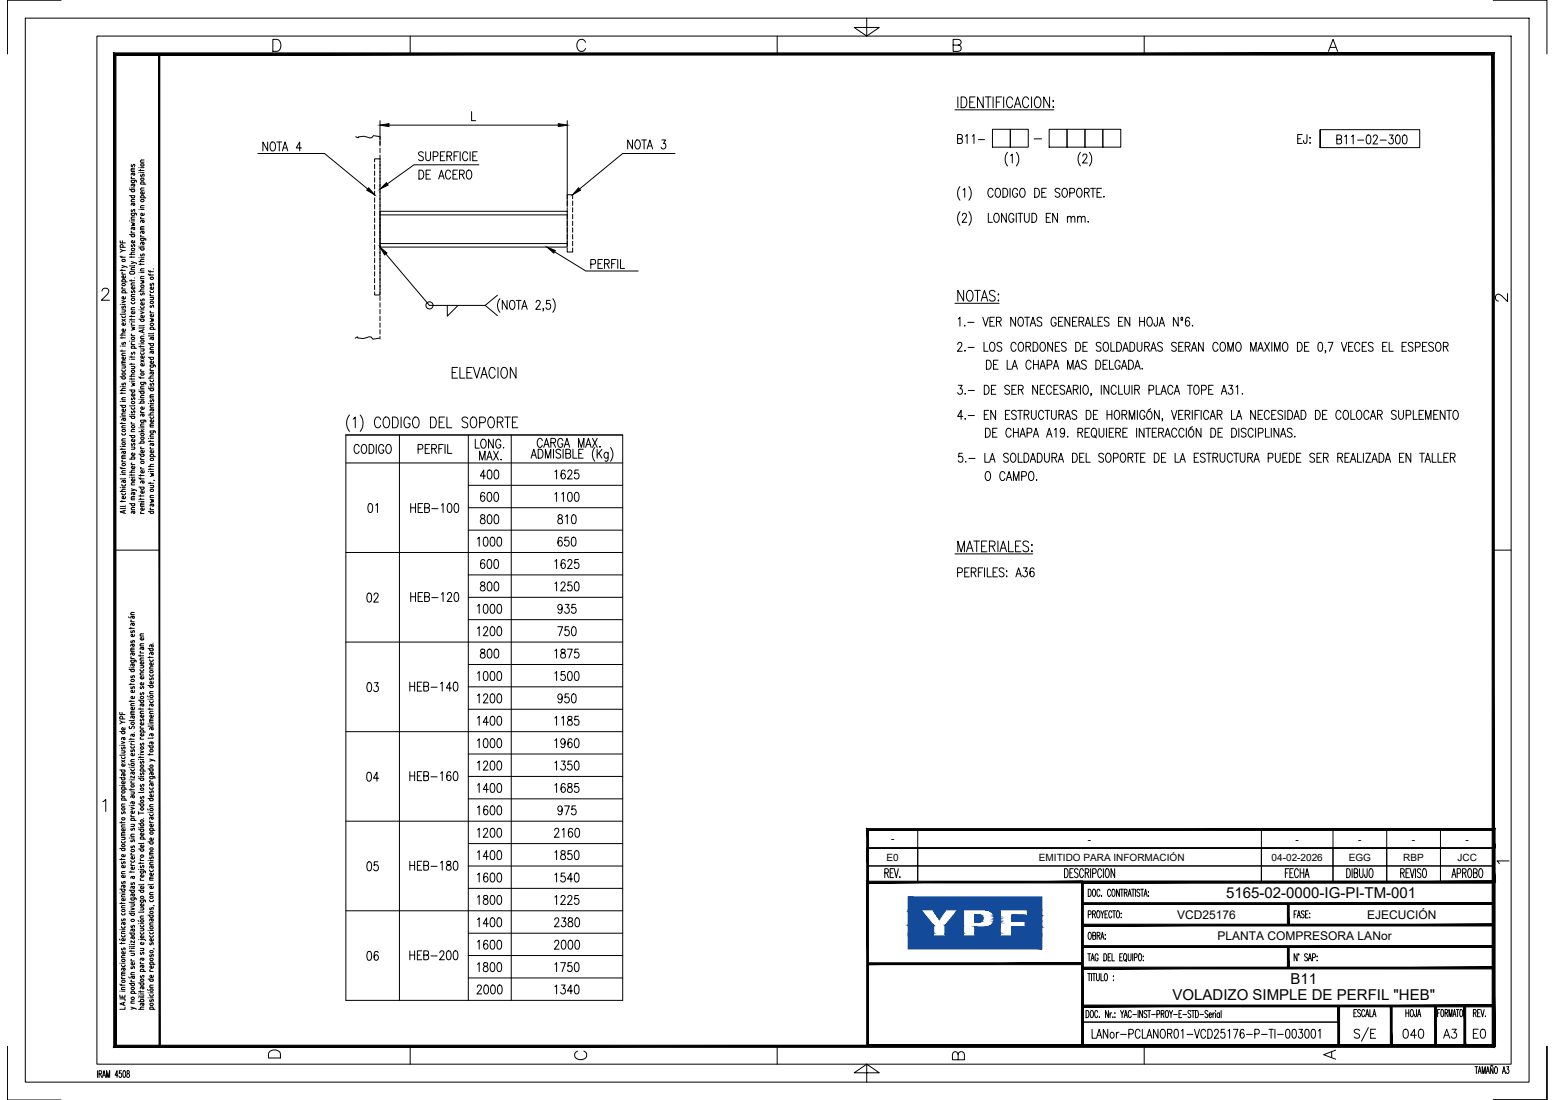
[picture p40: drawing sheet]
<svg xmlns="http://www.w3.org/2000/svg" width="420mm" height="297mm" viewBox="0 0 420 297" stroke-linecap="round" stroke-linejoin="round" font-family="sans-serif">
<defs><g id="words">
<g font-size="4.1">
<text x="331.3" y="242.6">5165-02-0000-IG-PI-TM-001</text>
<text x="348.7" y="265.8">B11</text>
<text x="316.8" y="270.2">VOLADIZO SIMPLE DE PERFIL &quot;HEB&quot;</text>
</g>
<g font-size="3.2">
<text x="318" y="248.1">VCD25176</text>
<text x="369.4" y="248.1">EJECUCIÓN</text>
<text x="329" y="253.9">PLANTA COMPRESORA LANor</text>
</g>
<g font-size="2.7">
<text x="240.7" y="227.5">-</text>
<text x="293.9" y="227.5">-</text>
<text x="350.1" y="227.5">-</text>
<text x="367" y="227.5">-</text>
<text x="381.5" y="227.5">-</text>
<text x="396" y="227.5">-</text>
<text x="239.5" y="232.4">E0</text>
<text x="280.7" y="232.4">EMITIDO PARA INFORMACIÓN</text>
<text x="343.6" y="232.4">04-02-2026</text>
<text x="364.4" y="232.4">EGG</text>
<text x="379.2" y="232.4">RBP</text>
<text x="393.8" y="232.4">JCC</text>
</g>
</g></defs>
<!-- layer: AESA-Textos-02 -->
<g fill="none" stroke="#000" stroke-width=".27">
<path d="M258.7 37.5l1.1-.1 .2-.4-.2-.6-1.1-.1v2.4h.9a.66 .66 0 0 0 .5-.6 .66 .66 0 0 0-.5-.6M260.9 36.8l.4-.5v2.4M262.7 36.8l.5-.5v2.4M264.4 37.7h1.6M350.6 37.5h.8M351.9 36.3h-1.3v2.4h1.3M353.1 36.3v1.9l-.1 .4h-.6l-.2-.7M353.9 37.2h.2zM354 38.5v.2zM361.2 37.6l1.1-.1 .2-.4-.2-.5-1.1-.1v2.4h.8l.4-.3 .1-.5-.5-.5M363.3 36.9l.5-.4v2.4M365.2 36.9l.4-.4v2.4"/>
<path d="M366.8 37.8h1.7M369.4 36.6l.5-.1a1.58 1.58 0 0 1 0 2.4h-.2a1.8 1.8 0 0 1-.3-2.3zM371.1 37l.3-.5 .6 .1 .2 .3-.3 .8-.9 1.2h1.3M372.9 37.8h1.7M375.4 36.5h1l-.5 .9a.72 .72 0 0 1 .6 1.1 .72 .72 0 0 1-1.3-.1M377.3 36.6l.5-.1a1.58 1.58 0 0 1 0 2.4h-.2a1.8 1.8 0 0 1-.3-2.3zM379.2 36.6l.4-.1a1.54 1.54 0 0 1 0 2.4h-.1a1.8 1.8 0 0 1-.3-2.3zM259.4 50.4a2.95 2.95 0 0 0 0 3.7M259.4 57.2a2.95 2.95 0 0 0 0 3.6M260 58.2l.4-.6h.4l.3 .5-.2 .8-1 1.1h1.3M260.2 51.3l.5-.5v2.5M261.8 50.4a2.95 2.95 0 0 1 0 3.7"/>
<path d="M261.8 57.2a2.95 2.95 0 0 1 0 3.6M267 57.6v2.4h1.1M268.3 51.4a.65 .65 0 0 0-1-.4 1.61 1.61 0 0 0 .2 2.3 .71 .71 0 0 0 .8-.6M268.9 57.7l.1-.1a1.32 1.32 0 0 1 1.1 1 1.32 1.32 0 0 1-.5 1.3l-.2 .1a1.32 1.32 0 0 1-1-.9 1.32 1.32 0 0 1 .5-1.4zM269.2 51l.2-.2a1.3 1.3 0 0 1 1 1 1.3 1.3 0 0 1-.4 1.3l-.2 .2a1.32 1.32 0 0 1-1-1 1.32 1.32 0 0 1 .4-1.3zM271 50.8a1.28 1.28 0 0 1 1.3 .9 1.28 1.28 0 0 1-.4 1.4l-.9 .2zM271.9 57.6v2.4l-1.3-2.4v2.4M272.2 41.1a2.95 2.95 0 0 0 0 3.7M272.9 50.8v2.5M273.1 42l.4-.4v2.4M273.9 58.2a.71 .71 0 0 0-.8-.6 .71 .71 0 0 0-.5 .9v.6a.72 .72 0 0 0 .7 .9 .72 .72 0 0 0 .6-.9h-.4M274.6 57.6v2.4"/>
<path d="M274.6 41.1a2.95 2.95 0 0 1 0 3.7M275 51.4a.71 .71 0 0 0-.9-.5 .71 .71 0 0 0-.5 .9v.5a.72 .72 0 0 0 .7 1 .72 .72 0 0 0 .7-1h-.5M275 57.6h1.3M275.7 57.6v2.4M275.9 51l.2-.2a1.3 1.3 0 0 1 1 1 1.3 1.3 0 0 1-.5 1.3l-.2 .2a1.32 1.32 0 0 1-1-1 1.32 1.32 0 0 1 .5-1.3zM276.8 57.6v1.7a.65 .65 0 0 0 .6 .7 .65 .65 0 0 0 .7-.7v-1.7M278.8 57.6a1.3 1.3 0 0 1 1.3 .8 1.3 1.3 0 0 1-.4 1.5l-.9 .1zM279.6 50.8a1.28 1.28 0 0 1 1.3 .9 1.28 1.28 0 0 1-.4 1.4l-.9 .2zM281.5 52h.7M282.7 50.8h-1.2v2.5h1.2M282.7 58.8h.7M283.9 57.6h-1.2v2.4h1.2"/>
<path d="M285.7 57.6v2.4l-1.3-2.4v2.4M286.4 51.2a.65 .65 0 0 0-.8-.4 .65 .65 0 0 0-.4 .9l1 .5a.66 .66 0 0 1-.1 1 .66 .66 0 0 1-1-.3M287.3 51l.2-.2a1.3 1.3 0 0 1 1 1 1.3 1.3 0 0 1-.5 1.3l-.2 .2a1.32 1.32 0 0 1-1-1 1.32 1.32 0 0 1 .5-1.3zM288.4 58.9l.5-.5 .4 .1 .1 1.5M288.4 58.4v1.6M289.1 52.1l1.1-.1 .1-.3v-.6l-.4-.3h-.8v2.5M289.4 58.9l.5-.5 .4 .1 .1 1.5M291.2 58.9l.4-.5 .5 .1 .1 1.5M291.2 58.4v1.6M291.3 51l.1-.2a1.3 1.3 0 0 1 1 1 1.3 1.3 0 0 1-.4 1.3l-.2 .2a1.3 1.3 0 0 1-1-1 1.3 1.3 0 0 1 .5-1.3zM291.9 41.1a2.95 2.95 0 0 0 0 3.7M292.2 58.9l.5-.5 .4 .1 .1 1.5"/>
<path d="M292.6 42.2l.3-.6h.4l.4 .4-.3 .8-.9 1.2h1.3M293 52l1.1-.1 .2-.4-.1-.4-.4-.3h-.8v2.5M293.7 52l.6 1.3M294 59.8v.2zM294.3 41.1a2.95 2.95 0 0 1 0 3.7M294.7 50.8h1.3M295.3 50.8v2.5M296.4 52h.8M297.6 50.8h-1.2v2.5h1.2M298.3 53v.3zM258.8 93l.4-.6 .5 .1 .2 .4-.3 .8-.9 1.2h1.3M258.9 86.1l.5-.4v2.4"/>
<path d="M260.7 87.8v.3zM260.7 94.6v.3zM261.5 87h1.7M261.6 93.8h1.6M265.6 85.7l.7 2.4 .7-2.4M265.9 92.4v2.5h1.1M266.5 97.3a1.3 1.3 0 0 1 1.3 .8 1.3 1.3 0 0 1-.4 1.5l-.9 .1zM267.5 86.8h.7M267.7 92.5l.2-.1a1.32 1.32 0 0 1 1 1 1.32 1.32 0 0 1-.4 1.3l-.2 .2a1.31 1.31 0 0 1-1-1 1.31 1.31 0 0 1 .4-1.4zM268.5 98.4h.7M268.7 85.7h-1.2v2.4h1.2M269.2 86.8l1.1-.1 .2-.3-.2-.6-1.1-.1v2.4"/>
<path d="M269.7 97.3h-1.2v2.4h1.2M269.9 86.8l.6 1.3M270.7 92.8a.65 .65 0 0 0-.8-.4 .65 .65 0 0 0-.4 .8l1 .6 .2 .7a.76 .76 0 0 1-1.3 0M272.1 97.3v2.4h1.2M273.4 99.7l.8-2.4 .7 2.4M273.7 98.9h.9M274.4 85.7v2.4l-1.3-2.4v2.4M274.6 93a.65 .65 0 0 0-1.1-.5 1.6 1.6 0 0 0 .2 2.4 .68 .68 0 0 0 .9-.6M275.4 85.8l.2-.1a1.32 1.32 0 0 1 1 .9 1.32 1.32 0 0 1-.4 1.4l-.2 .1a1.32 1.32 0 0 1-1-1 1.32 1.32 0 0 1 .4-1.3zM275.5 92.5l.2-.1a1.32 1.32 0 0 1 1 1 1.32 1.32 0 0 1-.5 1.3l-.2 .2a1.32 1.32 0 0 1-1-1 1.32 1.32 0 0 1 .5-1.4zM276.9 85.7h1.3M277.2 93.6l1.1-.1 .2-.4-.2-.6-1.1-.1v2.5"/>
<path d="M277.5 85.7v2.4M277.9 93.6l.6 1.3M278.4 88.1l.7-2.4 .7 2.4M278.6 97.9a.71 .71 0 0 0-.9-.6 .71 .71 0 0 0-.5 .9v.6a.71 .71 0 0 0 .5 .9 .71 .71 0 0 0 .9-.6M278.6 87.3h1M279.1 92.4a1.3 1.3 0 0 1 1.4 .8 1.3 1.3 0 0 1-.4 1.5l-1 .2zM279.3 98.4h1.2M279.3 97.3v2.4M280.5 97.3v2.4M281 99.7l.7-2.4 .8 2.4M281.3 98.9h.9M281.4 92.5l.1-.1a1.31 1.31 0 0 1 1.1 1 1.31 1.31 0 0 1-.5 1.3l-.2 .2a1.32 1.32 0 0 1-1-1 1.32 1.32 0 0 1 .5-1.4z"/>
<path d="M281.5 86a.64 .64 0 0 0-.8-.3 .64 .64 0 0 0-.4 .8l1 .5 .2 .7a.76 .76 0 0 1-1.3 0M282.9 98.5h.9l.4-.4a.65 .65 0 0 0-.4-.8h-.9v2.4M284.4 92.4v2.5l-1.3-2.5v2.5M284.6 99.7l.7-2.4 .8 2.4M284.9 98.9h.9M285.1 93.6h.8M285.4 86.2a.71 .71 0 0 0-.9-.5 .71 .71 0 0 0-.5 .9v.6a.72 .72 0 0 0 .7 .9 .72 .72 0 0 0 .7-.9h-.5M286 86.8h.7M286.3 92.4h-1.2v2.5h1.2M287.2 85.7h-1.2v2.4h1.2M288.1 92.8a.67 .67 0 0 0-.7-.4 .67 .67 0 0 0-.6 .6l.2 .4 .9 .4 .2 .7a.74 .74 0 0 1-1.3 0M288.5 99.7v-2.4l.7 2.4 .7-2.4v2.4"/>
<path d="M289.1 85.7v2.4l-1.3-2.4v2.4M289.8 86.8h.7M290.4 99.7l.7-2.4 .8 2.4M290.7 92.4a1.3 1.3 0 0 1 1.3 .8 1.3 1.3 0 0 1-.4 1.5l-.9 .2zM290.7 98.9h.9M291 85.7h-1.2v2.4h1.2M291.5 86.8l1.2-.1 .1-.3-.1-.6-1.2-.1v2.4M292.2 86.8l.6 1.3M292.6 93.6h.7M293.2 88.1l.7-2.4 .8 2.4M293.5 87.3h.9M293.5 97.6a.68 .68 0 0 0-.7-.4 .68 .68 0 0 0-.6 .7l.2 .3 .9 .5 .2 .6a.73 .73 0 0 1-1.3 0"/>
<path d="M293.8 92.4h-1.2v2.5h1.2M295.1 85.7v2.4h1.1M296.1 97.3a1.3 1.3 0 0 1 1.3 .8 1.3 1.3 0 0 1-.4 1.5l-.9 .1zM296.7 86.8h.7M297.5 92.8a.67 .67 0 0 0-.7-.4 .67 .67 0 0 0-.6 .6l.2 .4 .9 .4 .2 .7a.74 .74 0 0 1-1.3 0M297.9 85.7h-1.2v2.4h1.2M298 98.4h.8M298.4 92.5l.2-.1a1.32 1.32 0 0 1 1 1 1.32 1.32 0 0 1-.5 1.3l-.1 .2a1.32 1.32 0 0 1-1-1 1.32 1.32 0 0 1 .4-1.4zM299.2 97.3h-1.2v2.4h1.2M299.7 86a.68 .68 0 0 0-.8-.4 .68 .68 0 0 0-.5 .6l.1 .4 1 .4 .2 .7a.76 .76 0 0 1-1.3 0M299.8 97.3v2.4h1.1M300.2 92.4v2.5h1.1"/>
<path d="M301.7 92.4a1.27 1.27 0 0 1 1.3 .7 1.27 1.27 0 0 1-.2 1.4l-.4 .4h-.7zM302.2 86.8h.8M302.6 97.9a.71 .71 0 0 0-.8-.6 .71 .71 0 0 0-.5 .9v.6a.72 .72 0 0 0 .7 .9 .72 .72 0 0 0 .6-.9h-.4M303 99.7l.7-2.4 .8 2.4M303.3 98.9h.9M303.4 94.9l.7-2.5 .8 2.5M303.4 85.7h-1.2v2.4h1.2M303.7 94.1h.9M304.9 97.3a1.3 1.3 0 0 1 1.4 .8 1.3 1.3 0 0 1-.4 1.5l-1 .1zM305.3 85.7v2.4l-1.3-2.4v2.4M305.3 92.4a1.3 1.3 0 0 1 1.3 .8 1.3 1.3 0 0 1-.4 1.5l-.9 .2zM306.6 99.7l.7-2.4 .8 2.4"/>
<path d="M306.9 98.9h.9M307.3 92.4v1.8a.65 .65 0 0 0 .6 .7 .65 .65 0 0 0 .6-.7v-1.8M307.9 86.8h1.3M307.9 85.7v2.4M308.6 99.5v.2zM309.2 85.7v2.4M309.3 93.6l1.1-.1 .2-.4-.2-.6-1.1-.1v2.5M309.9 93.6l.7 1.3M310.2 85.8l.2-.1a1.32 1.32 0 0 1 1 .9 1.32 1.32 0 0 1-.4 1.4l-.2 .1a1.32 1.32 0 0 1-1-1 1.32 1.32 0 0 1 .4-1.3zM310.9 94.9l.8-2.5 .7 2.5M311.2 94.1h.9M312.7 85.7v1.8l-.2 .5h-.5l-.2-.7"/>
<path d="M313.2 88.1l.7-2.4 .8 2.4M313.5 87.3h.9M314.1 92.8a.65 .65 0 0 0-.9-.4 .65 .65 0 0 0-.3 .8l1 .6 .2 .7a.76 .76 0 0 1-1.3 0M317.8 92.8a.67 .67 0 0 0-.7-.4 .67 .67 0 0 0-.5 .6l.1 .4 1 .4 .1 .7a.74 .74 0 0 1-1.2 0M318.3 85.7v2.4l-1.2-2.4v2.4M318.5 93.6h.7M319.1 86.5h.5M319.1 85.8l.2-.1a.36 .36 0 0 1 .3 .3 .36 .36 0 0 1-.3 .4zM319.7 92.4h-1.2v2.5h1.2M320.3 93.6l1.1-.1 .1-.4-.1-.6-1.1-.1v2.5M320.9 93.6l.6 1.3M321.4 86a.52 .52 0 0 0-.8-.2l-.2 .3a1.6 1.6 0 0 0 .4 2 .71 .71 0 0 0 .7-.9 .71 .71 0 0 0-.9-.5l-.3 .6"/>
<path d="M321.9 94.9l.7-2.5 .8 2.5M322.2 94.1h.9M322.2 87.8v.3zM325.1 92.4v2.5l-1.3-2.5v2.5M329.1 93a.66 .66 0 0 0-1-.5 1.6 1.6 0 0 0 .2 2.4 .7 .7 0 0 0 .8-.6M330 92.5l.2-.1a1.32 1.32 0 0 1 1 1 1.32 1.32 0 0 1-.4 1.3l-.2 .2a1.32 1.32 0 0 1-1-1 1.32 1.32 0 0 1 .4-1.4zM331.8 94.9v-2.5l.7 2.5 .7-2.5v2.5M334.2 92.5l.2-.1a1.32 1.32 0 0 1 1 1 1.32 1.32 0 0 1-.4 1.3l-.2 .2a1.32 1.32 0 0 1-1-1 1.32 1.32 0 0 1 .4-1.4zM337.9 94.9v-2.5l.8 2.5 .7-2.5v2.5M339.9 94.9l.7-2.5 .8 2.5M340.1 94.1h1M341.7 92.4l1.3 2.5"/>
<path d="M343 92.4l-1.3 2.5M343.6 92.4v2.5M344.4 94.9v-2.5l.7 2.5 .8-2.5v2.5M346.9 92.5l.1-.1a1.31 1.31 0 0 1 1.1 1 1.31 1.31 0 0 1-.5 1.3l-.2 .2a1.32 1.32 0 0 1-1-1 1.32 1.32 0 0 1 .5-1.4zM350.6 92.4a1.27 1.27 0 0 1 1.2 .7 1.27 1.27 0 0 1-.1 1.4l-.5 .4h-.6zM352.5 93.6h.7M353.7 92.4h-1.2v2.5h1.2M356.4 92.5l.4-.1a1.58 1.58 0 0 1 0 2.5h-.2a1.8 1.8 0 0 1-.2-2.4zM358.2 94.7h-.2h.2l-.2 .6M358.9 92.4h1.3l-1 2.5M362.4 92.4l.8 2.5 .7-2.5M364.4 93.6h.7"/>
<path d="M365.6 92.4h-1.2v2.5h1.2M367.4 93a.64 .64 0 0 0-1-.5 1.6 1.6 0 0 0 .2 2.4 .67 .67 0 0 0 .8-.6M368.1 93.6h.7M369.3 92.4h-1.2v2.5h1.2M371 92.8a.64 .64 0 0 0-.8-.4 .64 .64 0 0 0-.4 .8l1 .6 .2 .7a.76 .76 0 0 1-1.3 0M373.6 93.6h.7M374.8 92.4h-1.2v2.5h1.2M375.3 92.4v2.5h1.1M378.8 93.6h.8M380 92.4h-1.2v2.5h1.2M381.8 92.8a.67 .67 0 0 0-.7-.4 .67 .67 0 0 0-.6 .6l.2 .4 .9 .4 .2 .7a.74 .74 0 0 1-1.3 0M382.4 93.7h.9a.66 .66 0 0 0 .5-.6 .66 .66 0 0 0-.5-.7h-.9v2.5"/>
<path d="M384.4 93.6h.7M385.6 92.4h-1.2v2.5h1.2M387.3 92.8a.68 .68 0 0 0-.7-.4 .68 .68 0 0 0-.6 .6l.2 .4 .9 .4 .2 .7a.76 .76 0 0 1-1.3 0M388.2 92.5l.2-.1a1.32 1.32 0 0 1 1 1 1.32 1.32 0 0 1-.4 1.3l-.2 .2a1.32 1.32 0 0 1-1-1 1.32 1.32 0 0 1 .4-1.4zM390 93.6l1.1-.1 .2-.4-.2-.6-1.1-.1v2.5M390.6 93.6l.7 1.3M128.4 118.6v2.4h1.1M130.3 118.7l.1-.1a1.3 1.3 0 0 1 1 1 1.3 1.3 0 0 1-.4 1.3l-.2 .1a1.3 1.3 0 0 1-1-1 1.3 1.3 0 0 1 .5-1.3zM133.3 118.6v2.4l-1.3-2.4v2.4M135.3 119.2a.71 .71 0 0 0-.9-.6 .71 .71 0 0 0-.5 .9v.6a.72 .72 0 0 0 .7 .9 .72 .72 0 0 0 .7-.9h-.4M146.5 119a.64 .64 0 0 0-1-.5 1.61 1.61 0 0 0 .2 2.3 .71 .71 0 0 0 .8-.6M148.8 119.5l1.1-.1 .2-.3v-.5l-.4-.2h-.9v2.4"/>
<path d="M149.5 119.5l.6 1.3M152.1 119a.65 .65 0 0 0-1-.5 1.61 1.61 0 0 0 .1 2.3 .74 .74 0 0 0 .9-.9h-.5M160.1 118.4l1.3 2.4M161.4 118.4l-1.3 2.4M259 104h1l-.6 1a.71 .71 0 0 1 .6 1.1 .71 .71 0 0 1-1.2-.1M260.2 112.4h-1.4l.9-1.6v2.4M260.8 106.2v.3zM260.8 113v.2zM261.6 105.4h1.7M261.6 112.2h1.7M266 104a1.3 1.3 0 0 1 1.3 .9 1.3 1.3 0 0 1-.4 1.4l-.9 .2zM266 112h.7"/>
<path d="M266.3 115.6a1.29 1.29 0 0 1 1.3 .8 1.29 1.29 0 0 1-.4 1.5l-.9 .2zM267.1 110.8h-1.1v2.4h1.1M267.9 105.2h.7M268.2 116.8h.7M269 110.8v2.4l-1.3-2.4v2.4M269.1 104h-1.2v2.5h1.2M269.4 115.6h-1.2v2.5h1.2M271.7 112h.7M272.8 104.4a.64 .64 0 0 0-.8-.4 .64 .64 0 0 0-.4 .8l1 .6a.66 .66 0 0 1-.1 1.1 .66 .66 0 0 1-1-.4M272.9 110.8h-1.2v2.4h1.2M273.2 116.2a.65 .65 0 0 0-1-.5 1.61 1.61 0 0 0 .2 2.4 .71 .71 0 0 0 .8-.6M273.4 105.2h.8"/>
<path d="M273.8 116.8h1.3M273.8 115.6v2.5M274.6 104h-1.2v2.5h1.2M274.6 111.2a.64 .64 0 0 0-.8-.4 .64 .64 0 0 0-.4 .8l1 .6a.66 .66 0 0 1-.1 1 .66 .66 0 0 1-1-.3M275 110.8h1.3M275.1 115.6v2.5M275.2 105.2l1.1-.1 .2-.4-.1-.4-.4-.3h-.8v2.5M275.6 118.1l.7-2.5 .8 2.5M275.6 110.8v2.4M275.8 105.2l.7 1.3M275.9 117.2h.9M276.7 112l1.1-.1 .2-.4-.1-.5-.3-.2h-.9v2.4"/>
<path d="M277.4 112l.6 1.2M277.5 116.9l1.1-.1 .2-.4-.1-.5-.4-.3h-.8v2.5M278.7 110.8v1.8a.65 .65 0 0 0 .6 .7 .65 .65 0 0 0 .7-.7v-1.8M279.2 118.1l.7-2.5 .7 2.5M279.5 117.2h.9M280.3 104v2.5l-1.3-2.5v2.5M281.1 105.2h.7M282 111.4a.65 .65 0 0 0-1-.5 1.63 1.63 0 0 0 .2 2.3 .7 .7 0 0 0 .8-.5M282.3 104h-1.2v2.5h1.2M282.4 110.8h1.3M282.8 118.1l.7-2.5 .7 2.5M283 110.8v2.4"/>
<path d="M283 117.2h1M284.1 104.6a.64 .64 0 0 0-1-.4 1.61 1.61 0 0 0 .2 2.3 .7 .7 0 0 0 .8-.6M284.1 110.8v1.8a.65 .65 0 0 0 .6 .7 .65 .65 0 0 0 .7-.7v-1.8M284.8 105.2h.7M284.9 116.1l.4-.5v2.5M285.9 104h-1.1v2.5h1.1M286.1 112l1.1-.1 .2-.4-.1-.5-.3-.2h-.9v2.4M286.8 112l.6 1.2M287.7 116.4a.63 .63 0 0 1-.7 .7 .68 .68 0 0 1-.6-1 .68 .68 0 0 1 1.2-.1l.1 .4a1.15 1.15 0 0 1-.8 1.7l-.3-.4M287.7 104.4a.63 .63 0 0 0-.8-.4 .63 .63 0 0 0-.4 .8l1 .6a.66 .66 0 0 1-.1 1.1 .66 .66 0 0 1-1-.4M287.8 113.2l.7-2.4 .8 2.4M288.1 106.5l.7-2.5 .7 2.5"/>
<path d="M288.1 112.4h.9M288.4 105.7h.9M288.5 117.8v.3zM290 105.2l1.1-.1 .2-.4-.1-.4-.4-.3h-.8v2.5M290.6 105.2l.7 1.3M290.9 111.2a.68 .68 0 0 0-.7-.4 .68 .68 0 0 0-.6 .6l.2 .3 .9 .5 .2 .7a.74 .74 0 0 1-1.3 0M291.3 116.8l1.1-.1 .1-.4-.1-.6-1.1-.1v2.5M291.9 116.8l.6 1.3M291.9 104v2.5M292.9 104.2l.2-.2a1.33 1.33 0 0 1 1 1 1.33 1.33 0 0 1-.4 1.3l-.2 .2a1.33 1.33 0 0 1-1-1 1.33 1.33 0 0 1 .4-1.3zM293.2 116.8h.7M293.5 110.8a1.3 1.3 0 0 1 1.3 .8 1.3 1.3 0 0 1-.4 1.5l-.9 .1z"/>
<path d="M294.4 115.6h-1.2v2.5h1.2M294.9 106.3h-.2h.2l-.2 .6M295.2 115.7l.2-.1a1.3 1.3 0 0 1 1 1 1.3 1.3 0 0 1-.4 1.3l-.2 .2a1.32 1.32 0 0 1-1-1 1.32 1.32 0 0 1 .4-1.4zM295.4 112h.8M295.7 117.6l.5 .7M296.6 110.8h-1.2v2.4h1.2M297 115.6v1.8a.65 .65 0 0 0 .6 .7 .65 .65 0 0 0 .7-.7v-1.8M297.6 104v2.5M299 115.6v2.5M299.1 112h1.3M299.1 110.8v2.4M299.6 104v2.5l-1.3-2.5v2.5"/>
<path d="M299.7 116.8h.8M300.4 110.8v2.4M300.9 115.6h-1.2v2.5h1.2M301.4 110.9l.2-.1a1.32 1.32 0 0 1 1 1 1.32 1.32 0 0 1-.4 1.3l-.2 .1a1.33 1.33 0 0 1-1-.9 1.33 1.33 0 0 1 .4-1.4zM301.5 116.8l1.1-.1 .2-.4-.1-.4-.4-.3h-.8v2.5M301.6 104.6a.64 .64 0 0 0-1-.4 1.61 1.61 0 0 0 .2 2.3 .7 .7 0 0 0 .8-.6M302.1 116.8l.7 1.3M302.3 104v2.5h1.1M303.2 112l1.1-.1 .2-.4-.2-.6-1.1-.1v2.4M303.4 116.8h.7M303.8 104v1.8a.65 .65 0 0 0 .7 .7 .65 .65 0 0 0 .6-.7v-1.8M303.8 112l.7 1.2"/>
<path d="M304.6 115.6h-1.2v2.5h1.2M305.1 113.2v-2.4l.8 2.4 .7-2.4v2.4M305.9 104v2.5M306.6 105.2l1.1-.1 .2-.4-.2-.5-1.1-.2v2.5M307.1 115.6v2.5M307.2 105.2l.7 1.3M307.3 110.8v2.4M309.1 115.6v2.5l-1.3-2.5v2.5M309.4 111.4a.71 .71 0 0 0-.9-.6 .71 .71 0 0 0-.5 .9v.6a.72 .72 0 0 0 .7 1 .72 .72 0 0 0 .7-1h-.5M309.6 115.6h1.3M310.2 111.2l.2-.2a1.11 1.11 0 0 1 .9 1.1 1.11 1.11 0 0 1-.9 1.1 1.36 1.36 0 0 1-.2-2zM310.2 115.6v2.5"/>
<path d="M310.5 105.3h.8a.67 .67 0 0 0 .5-.6 .67 .67 0 0 0-.5-.7h-.8v2.5M310.9 110.4l-.7 .4M311.3 116.8h.8M312.4 104v2.5h1.1M312.5 115.6h-1.2v2.5h1.2M313.1 116.8l1.1-.1 .2-.4-.2-.6-1.1-.1v2.5M313.2 110.8v2.4l-1.3-2.4v2.4M313.7 106.5l.7-2.5 .8 2.5M313.7 116.8l.7 1.3M314 105.7h.9M314.1 113.1h-.1h.1l-.1 .6M314.7 118.1l.8-2.5 .7 2.5"/>
<path d="M315 117.2h.9M316.5 110.8l.8 2.4 .7-2.4M316.9 104.6a.71 .71 0 0 0-.9-.5 .71 .71 0 0 0-.5 .9v.5a.71 .71 0 0 0 .5 1 .71 .71 0 0 0 .9-.6M317.3 106.5l.7-2.5 .7 2.5M317.6 105.7h.9M318 116.2a.71 .71 0 0 0-.9-.6 .71 .71 0 0 0-.5 1v.5a.71 .71 0 0 0 .5 .9 .71 .71 0 0 0 .9-.5M318.5 112h.7M319.7 110.8h-1.2v2.4h1.2M319.9 116.2a.65 .65 0 0 0-1-.5 1.61 1.61 0 0 0 .2 2.4 .71 .71 0 0 0 .8-.6M320.2 112l1.1-.1 .2-.4-.2-.6-1.1-.1v2.4M320.5 115.6v2.5M320.9 104h1.3"/>
<path d="M320.9 112l.6 1.2M321.5 116l.1-.1a1.11 1.11 0 0 1 1 1.1 1.11 1.11 0 0 1-1 1.1 1.34 1.34 0 0 1-.1-2.1zM321.5 104v2.5M322.2 110.8v2.4M322.2 115.2l-.7 .4M322.9 104.2l.2-.2a1.33 1.33 0 0 1 1 1 1.33 1.33 0 0 1-.5 1.3l-.2 .2a1.33 1.33 0 0 1-.9-1 1.33 1.33 0 0 1 .4-1.3zM322.9 112h.7M324.1 110.8h-1.2v2.4M324.5 115.6v2.5l-1.3-2.5v2.5M324.5 110.8v2.4M324.7 105.3l1.1-.1 .1-.4-.1-.6-1.1-.2v2.5M326.6 111.4a.71 .71 0 0 0-.9-.6 .71 .71 0 0 0-.5 .9v.6a.71 .71 0 0 0 .5 .9 .71 .71 0 0 0 .9-.5"/>
<path d="M326.6 105.2h.7M327 113.2l.7-2.4 .7 2.4M327.2 115.6a1.29 1.29 0 0 1 1.3 .8 1.29 1.29 0 0 1-.4 1.5l-.9 .2zM327.2 112.4h.9M327.8 104h-1.2v2.5h1.2M328.9 112l1.1-.1 .2-.4-.1-.5-.4-.2h-.8v2.4M329.1 116.8h.8M329.5 112l.7 1.2M330 106.5l.7-2.5 .8 2.5M330.3 105.7h.9M330.3 115.6h-1.2v2.5h1.2M332 104h1l-.5 1a.71 .71 0 0 1 .6 1.1 .71 .71 0 0 1-1.3-.1"/>
<path d="M332.8 110.8v2.4h1.1M332.8 115.6a1.29 1.29 0 0 1 1.3 .8 1.29 1.29 0 0 1-.4 1.5l-.9 .2zM333.9 104.5l.5-.5v2.5M334.1 113.2l.7-2.4 .7 2.4M334.3 112.4h.9M334.7 115.6v2.5M335.7 106.2v.3zM336.7 116a.65 .65 0 0 0-.8-.4 .65 .65 0 0 0-.4 .8l1 .6a.66 .66 0 0 1-.1 1 .66 .66 0 0 1-1-.3M338.6 116.2a.65 .65 0 0 0-1-.5 1.63 1.63 0 0 0 .2 2.4 .71 .71 0 0 0 .8-.6M339.2 110.8v2.4l-1.3-2.4v2.4M339.3 115.6v2.5M339.9 112h.8"/>
<path d="M340 116.9l1.1-.1 .2-.4-.2-.7-1.1-.1v2.5M341.1 110.8h-1.2v2.4h1.2M341.9 115.6v2.5h1.1M343 111.4a.71 .71 0 0 0-.9-.6 .71 .71 0 0 0-.5 .9v.6a.71 .71 0 0 0 .5 .9 .71 .71 0 0 0 .9-.5M343.5 115.6v2.5M343.6 112h.8M344.8 110.8h-1.2v2.4h1.2M345.5 115.6v2.5l-1.3-2.5v2.5M346 118.1l.7-2.5 .8 2.5M346.3 117.2h.9M346.6 111.2a.64 .64 0 0 0-.8-.4 .64 .64 0 0 0-.4 .8l1 .6a.66 .66 0 0 1-.1 1 .66 .66 0 0 1-1-.3M347.2 110.8v2.4"/>
<path d="M348 110.8a1.3 1.3 0 0 1 1.3 .8 1.3 1.3 0 0 1-.4 1.5l-.9 .1zM349.1 116a.68 .68 0 0 0-.7-.4 .68 .68 0 0 0-.6 .6l.2 .4 .9 .4 .2 .7a.74 .74 0 0 1-1.3 0M349.6 113.2l.8-2.4 .7 2.4M349.8 117.8v.3zM349.9 112.4h.9M351.6 110.8a1.3 1.3 0 0 1 1.3 .8 1.3 1.3 0 0 1-.4 1.5l-.9 .1zM355.4 110.8a1.3 1.3 0 0 1 1.3 .8 1.3 1.3 0 0 1-.4 1.5l-.9 .1zM357.4 112h.7M358.6 110.8h-1.2v2.4h1.2M362.3 111.4a.71 .71 0 0 0-.8-.6 .71 .71 0 0 0-.5 .9v.6a.71 .71 0 0 0 .5 .9 .71 .71 0 0 0 .8-.5M363.3 110.9l.1-.1a1.31 1.31 0 0 1 1 1 1.31 1.31 0 0 1-.4 1.3l-.2 .1a1.33 1.33 0 0 1-1-.9 1.33 1.33 0 0 1 .5-1.4zM365 110.8v2.4h1.1"/>
<path d="M366.8 110.9l.2-.1a1.33 1.33 0 0 1 1 1 1.33 1.33 0 0 1-.4 1.3l-.2 .1a1.32 1.32 0 0 1-1-.9 1.32 1.32 0 0 1 .4-1.4zM369.9 111.4a.71 .71 0 0 0-.9-.6 .71 .71 0 0 0-.5 .9v.6a.71 .71 0 0 0 .5 .9 .71 .71 0 0 0 .9-.5M370.2 113.2l.8-2.4 .7 2.4M370.5 112.4h1M372.2 112l1.1-.1 .2-.4-.2-.6-1.1-.1v2.4M372.8 112l.7 1.2M377.3 111.2a.68 .68 0 0 0-.8-.4 .68 .68 0 0 0-.5 .6l.2 .3 .9 .5 .2 .7a.73 .73 0 0 1-1.3 0M377.9 110.8v1.8a.65 .65 0 0 0 .7 .7 .65 .65 0 0 0 .6-.7v-1.8M379.9 112.1h.9a.67 .67 0 0 0 .4-.7 .67 .67 0 0 0-.4-.6h-.9v2.4M381.9 110.8v2.4h1.1M383.4 112h.8M384.6 110.8h-1.2v2.4h1.2"/>
<path d="M385.2 113.2v-2.4l.7 2.4 .8-2.4v2.4M387.4 112h.7M388.6 110.8h-1.2v2.4h1.2M390.4 110.8v2.4l-1.3-2.4v2.4M390.9 110.8h1.3M391.5 110.8v2.4M392.9 110.9l.2-.1a1.33 1.33 0 0 1 1 1 1.33 1.33 0 0 1-.4 1.3l-.2 .1a1.33 1.33 0 0 1-1-.9 1.33 1.33 0 0 1 .4-1.4zM97 120.6a.65 .65 0 0 0-1-.5 1.62 1.62 0 0 0 .2 2.3 .67 .67 0 0 0 .8-.5M98 120.1l.2-.1a1.32 1.32 0 0 1 1 1 1.32 1.32 0 0 1-.5 1.3l-.2 .1a1.32 1.32 0 0 1-1-.9 1.32 1.32 0 0 1 .5-1.4zM99.7 136.1l.4-.1a1.58 1.58 0 0 1 0 2.4h-.2a1.8 1.8 0 0 1-.2-2.3zM99.7 120a1.27 1.27 0 0 1 1.3 .7 1.27 1.27 0 0 1-.2 1.4l-.4 .3h-.7zM101.5 136.4l.5-.4v2.4"/>
<path d="M101.7 120v2.4M103.7 120.6a.72 .72 0 0 0-.9-.6 .72 .72 0 0 0-.5 1v.5a.73 .73 0 0 0 .7 .9 .73 .73 0 0 0 .7-.9h-.5M104.6 120.1l.2-.1a1.32 1.32 0 0 1 1 1 1.32 1.32 0 0 1-.5 1.3l-.1 .1a1.32 1.32 0 0 1-1-.9 1.32 1.32 0 0 1 .4-1.4zM111 136v2.4M111 137.1h1.3M112.3 136v2.4M113 121.3l1.1-.1 .2-.4-.2-.7-1.1-.1v2.4M113 137.1h.7M114.2 136h-1.2v2.4h1.2M114.7 137.1l1.1-.1 .2-.3v-.5l-.4-.2h-.9v2.4h.9a.66 .66 0 0 0 .5-.6 .66 .66 0 0 0-.5-.7M114.9 121.2h.7M116.1 120h-1.2v2.4h1.2"/>
<path d="M116.6 121.2l1.2-.1 .1-.4-.1-.6-1.2-.1v2.4M116.7 137.4h1.6M117.3 121.2l.6 1.2M118.6 121.2h.7M119.3 136.4l.4-.4v2.4M119.8 120h-1.2v2.4M120.2 120v2.4M121 120v2.4h1.1M121.1 136.1l.5-.1a1.58 1.58 0 0 1 0 2.4h-.2a1.8 1.8 0 0 1-.3-2.3zM123 136.1l.4-.1a1.58 1.58 0 0 1 0 2.4h-.2a1.74 1.74 0 0 1-.2-2.3zM129.6 124.2v-2.4l.7 2.4 .8-2.4v2.4M130 139.1v.7a.97 .97 0 0 1 .9 .5 .97 .97 0 0 1 0 1 .76 .76 0 0 1-1.2-.5 .76 .76 0 0 1 1-.9l.2-.1a.51 .51 0 0 0-.3-.8z"/>
<path d="M130.9 133.3v-.2l-.5-.1a1.44 1.44 0 0 0 .1 2.4 .69 .69 0 0 0 .6-1 .69 .69 0 0 0-1.2-.2l-.1 .4M131.2 128.5h-1.4l.9-1.6v2.4M131.5 124.2l.7-2.4 .8 2.4M131.8 123.4h.9M131.9 133.1l.4-.1a1.6 1.6 0 0 1 0 2.4h-.2a1.8 1.8 0 0 1-.2-2.3zM131.9 139.1l.5-.1a1.58 1.58 0 0 1 0 2.4h-.2a1.78 1.78 0 0 1-.3-2.3zM131.9 127l.5-.1a1.58 1.58 0 0 1 0 2.4h-.2a1.8 1.8 0 0 1-.3-2.3zM133.4 121.8l1.3 2.4M133.7 133.1l.5-.1a1.6 1.6 0 0 1 0 2.4h-.2a1.8 1.8 0 0 1-.3-2.3zM133.8 139.1l.4-.1a1.58 1.58 0 0 1 0 2.4h-.2a1.78 1.78 0 0 1-.2-2.3zM133.8 127l.4-.1a1.58 1.58 0 0 1 0 2.4h-.2a1.8 1.8 0 0 1-.2-2.3zM134.7 121.8l-1.3 2.4"/>
<path d="M135.4 124v.2zM136.1 120.8v.2zM143.5 123.7l.7-2.4 .7 2.4M143.8 122.9h.9M145.4 121.3a1.3 1.3 0 0 1 1.3 .8 1.3 1.3 0 0 1-.4 1.5l-.9 .1zM146.9 120.8l.8-2.4 .7 2.4M147.2 120h.9M147.4 123.7v-2.4l.7 2.4 .7-2.4v2.4M149.6 121.3v2.4M149.9 133.4l.5-.4v2.4M149.9 127.4l.5-.5v2.4M150.9 139.1l-.1 .5 .3 .3a.75 .75 0 0 1 1 .9 .75 .75 0 0 1-1.3 .4l-.1-.2a1.09 1.09 0 0 1 1.1-1.2l.1-.5a.65 .65 0 0 0-1-.2z"/>
<path d="M151.5 121.7a.66 .66 0 0 0-.7-.4 .66 .66 0 0 0-.6 .6l.2 .3 .9 .5 .2 .7a.74 .74 0 0 1-1.3 0M151.8 133.4l.4-.4v2.4M152.1 121.3v2.4M152.4 120.8l.8-2.4 .7 2.4M152.7 127.3a.52 .52 0 0 0-.8-.3l-.2 .4a1.6 1.6 0 0 0 .4 1.9 .71 .71 0 0 0 .7-.8 .71 .71 0 0 0-.9-.5l-.3 .5M152.7 120h.9M152.8 139.5l.5-.5v2.4M152.9 122.5l1.1-.1 .2-.4-.2-.6-1.1-.1v2.4h.8l.4-.2 .1-.6-.5-.4M153.4 127.5l.4-.6 .5 .1 .2 .4-.2 .8-1 1.1h1.3M153.6 133.1l.5-.1a1.6 1.6 0 0 1 0 2.4h-.2a1.8 1.8 0 0 1-.3-2.3zM154.7 139.1l.4-.1a1.58 1.58 0 0 1 0 2.4h-.2a1.78 1.78 0 0 1-.2-2.3zM154.8 121.3v2.4h1.1"/>
<path d="M155.4 133.1l.5-.1a1.6 1.6 0 0 1 0 2.4h-.2a1.8 1.8 0 0 1-.3-2.3zM156.3 126.9h-.9l-.1 1.1a.73 .73 0 0 1 1 0 .73 .73 0 0 1 0 1 .73 .73 0 0 1-1 .1l-.1-.2M156.3 120.8v-2.4l.8 2.4 .7-2.4v2.4M156.4 122.5h.7M157.6 121.3h-1.2v2.4h1.2M158.2 120.8l.8-2.4 .7 2.4M158.5 120h.9M160.7 120.8a2.91 2.91 0 0 0 0 3.8M161.4 121.3v2.4M161.8 122.4l.8 1.3M162.1 120.6v.2zM162.6 121.3l-1.2 1.6"/>
<path d="M164.3 122.1l-.1 2.2-.3 .3-.4-.2M164.3 122.5l-.2-.3a.78 .78 0 0 0-1 .6 .78 .78 0 0 0 .6 .9l.6-.3M165 120.8a2.91 2.91 0 0 1 0 3.8M260 122.4h-.9l-.1 1a.74 .74 0 0 1 1 .1 .74 .74 0 0 1 0 1 .74 .74 0 0 1-1 .1l-.1-.2M260.9 124.6v.2zM261.8 123.8h1.6M266.1 122.4v2.4h1.1M266.6 127.5l.1-.2a1.3 1.3 0 0 1 1 1 1.3 1.3 0 0 1-.4 1.3l-.2 .2a1.32 1.32 0 0 1-1-1 1.32 1.32 0 0 1 .5-1.3zM267.4 124.8l.7-2.4 .8 2.4M267.7 124h.9M271.5 127.9a.65 .65 0 0 0-1-.4 1.63 1.63 0 0 0 .2 2.3 .71 .71 0 0 0 .8-.6M271.9 129.8l.7-2.5 .8 2.5"/>
<path d="M272.2 129h.9M272.5 122.8a.64 .64 0 0 0-.9-.4 .64 .64 0 0 0-.3 .8l1 .6a.67 .67 0 0 1-.2 1 .67 .67 0 0 1-.9-.3M273.4 122.5l.2-.1a1.32 1.32 0 0 1 1 1 1.32 1.32 0 0 1-.5 1.3l-.2 .1a1.32 1.32 0 0 1-1-1 1.32 1.32 0 0 1 .5-1.3zM273.8 129.8v-2.5l.8 2.5 .7-2.5v2.5M275.1 122.4v2.4h1.1M276.1 128.6l1.1-.1 .1-.3-.1-.7-1.1-.2v2.5M276.7 122.4a1.3 1.3 0 0 1 1.3 .8 1.3 1.3 0 0 1-.4 1.5l-.9 .1zM278.3 127.5l.1-.2a1.3 1.3 0 0 1 1 1 1.3 1.3 0 0 1-.4 1.3l-.2 .2a1.32 1.32 0 0 1-1-1 1.32 1.32 0 0 1 .5-1.3zM278.4 124.8l.7-2.4 .7 2.4M278.6 124h.9M280.1 129.5v.3zM280.3 122.4a1.3 1.3 0 0 1 1.3 .8 1.3 1.3 0 0 1-.4 1.5l-.9 .1z"/>
<path d="M282.2 122.4v1.7a.65 .65 0 0 0 .7 .7 .65 .65 0 0 0 .6-.7v-1.7M284.2 123.6l1.2-.2 .1-.3-.1-.6-1.2-.1v2.4M284.9 123.6l.6 1.2M285.9 124.8l.8-2.4 .7 2.4M286.2 124h.9M289.8 122.4a1.3 1.3 0 0 1 1.3 .8 1.3 1.3 0 0 1-.4 1.5l-.9 .1zM291.7 123.6h.8M292.9 122.4h-1.2v2.4h1.2M293.5 122.4v2.4h1.1M298.2 122.8a.65 .65 0 0 0-.9-.4 .65 .65 0 0 0-.3 .8l1 .6a.66 .66 0 0 1-.1 1 .66 .66 0 0 1-1-.3M299.1 122.5l.2-.1a1.33 1.33 0 0 1 1 1 1.33 1.33 0 0 1-.5 1.3l-.2 .1a1.32 1.32 0 0 1-1-1 1.32 1.32 0 0 1 .5-1.3zM300.8 123.7l1.1-.1 .2-.4-.1-.6-.3-.2h-.9v2.4"/>
<path d="M303 122.5l.2-.1a1.33 1.33 0 0 1 1 1 1.33 1.33 0 0 1-.4 1.3l-.2 .1a1.31 1.31 0 0 1-1-.9 1.31 1.31 0 0 1 .4-1.4zM304.8 123.6l1.1-.2 .2-.3-.1-.5-.4-.2h-.8v2.4M305.5 123.6l.6 1.2M306.5 122.4h1.2M307.1 122.4v2.4M308.2 123.6h.7M309.4 122.4h-1.2v2.4h1.2M311.9 122.4a1.3 1.3 0 0 1 1.3 .8 1.3 1.3 0 0 1-.4 1.5l-.9 .1zM313.8 123.6h.8M315 122.4h-1.2v2.4h1.2M317.5 122.4v2.4h1.1M318.8 124.8l.8-2.4 .7 2.4"/>
<path d="M319.1 124h.9M322.7 123.6h.7M323.9 122.4h-1.2v2.4h1.2M325.6 122.8a.65 .65 0 0 0-.8-.4 .65 .65 0 0 0-.4 .8l1 .6a.66 .66 0 0 1-.1 1 .66 .66 0 0 1-1-.3M326 122.4h1.3M326.6 122.4v2.4M327.7 123.6l1.1-.2 .2-.3v-.5l-.4-.2h-.9v2.4M328.4 123.6l.6 1.2M329.7 122.4v1.7a.65 .65 0 0 0 .6 .7 .65 .65 0 0 0 .7-.7v-1.7M333 123a.71 .71 0 0 0-.9-.6 .71 .71 0 0 0-.5 .9v.6a.71 .71 0 0 0 .5 .9 .71 .71 0 0 0 .9-.5M333.4 122.4h1.3M334 122.4v2.4"/>
<path d="M335.1 122.4v1.7a.65 .65 0 0 0 .7 .7 .65 .65 0 0 0 .6-.7v-1.7M337.1 123.6l1.1-.2 .2-.3-.1-.5-.3-.2h-.9v2.4M337.8 123.6l.6 1.2M338.8 124.8l.7-2.4 .8 2.4M339.1 124h.9M342.7 123.7l1.1-.1 .2-.4-.1-.6-.4-.2h-.8v2.4M344.6 122.4v1.7a.65 .65 0 0 0 .7 .7 .65 .65 0 0 0 .6-.7v-1.7M346.6 123.6h.8M347.8 122.4h-1.2v2.4h1.2M348.4 122.4a1.3 1.3 0 0 1 1.3 .8 1.3 1.3 0 0 1-.4 1.5l-.9 .1zM350.3 123.6h.7M351.5 122.4h-1.2v2.4h1.2"/>
<path d="M355.2 122.8a.64 .64 0 0 0-.8-.4 .64 .64 0 0 0-.4 .8l1 .6a.67 .67 0 0 1-.1 1 .67 .67 0 0 1-1-.3M355.9 123.6h.7M357 122.4h-1.1v2.4h1.1M357.6 123.6l1.1-.2 .2-.3-.2-.6-1.1-.1v2.4M358.2 123.6l.7 1.2M361.5 123.6l1.1-.2 .2-.3-.1-.5-.4-.2h-.8v2.4M362.1 123.6l.7 1.2M363.4 123.6h.7M364.6 122.4h-1.2v2.4h1.2M364.9 124.8l.7-2.4 .8 2.4M365.1 124h1M366.8 122.4v2.4h1.1"/>
<path d="M368.4 122.4v2.4M369 122.4h1.3l-1.3 2.4h1.3M370.7 124.8l.7-2.4 .8 2.4M371 124h.9M372.6 122.4a1.29 1.29 0 0 1 1.3 .8 1.29 1.29 0 0 1-.4 1.5l-.9 .1zM374.3 124.8l.7-2.4 .8 2.4M374.5 124h1M378.1 123.6h.8M379.3 122.4h-1.2v2.4h1.2M381.2 122.4v2.4l-1.3-2.4v2.4M383.6 122.4h1.3M384.2 122.4v2.4"/>
<path d="M385.1 124.8l.7-2.4 .7 2.4M385.3 124h.9M387 122.4v2.4h1.1M388.6 122.4v2.4h1.1M390.1 123.6h.8M391.3 122.4h-1.2v2.4h1.2M391.9 123.6l1.1-.2 .2-.3-.2-.6-1.1-.1v2.4M392.5 123.6l.7 1.2M129 145.5l.5-.4v2.4M130 157.3v.7a.97 .97 0 0 1 .9 .4 .97 .97 0 0 1 0 1.1 .76 .76 0 0 1-1.2-.6 .76 .76 0 0 1 1-.8l.2-.1a.51 .51 0 0 0-.3-.9zM130.9 145.2l.4-.1a1.58 1.58 0 0 1 0 2.4h-.2a1.8 1.8 0 0 1-.2-2.3zM130.9 151.5v-.3l-.5-.1a1.44 1.44 0 0 0 .1 2.4 .69 .69 0 0 0 .6-1 .69 .69 0 0 0-1.2-.1l-.1 .3"/>
<path d="M131.9 151.2l.4-.1a1.6 1.6 0 0 1 0 2.4h-.2a1.8 1.8 0 0 1-.2-2.3zM131.9 157.3l.5-.2a1.58 1.58 0 0 1 0 2.5h-.2a1.78 1.78 0 0 1-.3-2.3zM132.7 145.2l.5-.1a1.58 1.58 0 0 1 0 2.4h-.2a1.8 1.8 0 0 1-.3-2.3zM133.7 151.2l.5-.1a1.6 1.6 0 0 1 0 2.4h-.2a1.8 1.8 0 0 1-.3-2.3zM133.8 157.3l.4-.2a1.58 1.58 0 0 1 0 2.5h-.2a1.78 1.78 0 0 1-.2-2.3zM134.5 145.2l.5-.1a1.58 1.58 0 0 1 0 2.4h-.2a1.8 1.8 0 0 1-.3-2.3zM149.9 151.6l.5-.5v2.4M149.9 157.6l.5-.5v2.5M151.6 157.7l.2-.4 .5-.2 .4 .7-1.2 1.8h1.3M151.9 145.4a.54 .54 0 0 0-.9-.2l-.1 .3a1.56 1.56 0 0 0 .4 2 .71 .71 0 0 0 .6-.9 .71 .71 0 0 0-.9-.5l-.3 .6M152.7 151.5l-.1-.3-.5-.1a1.45 1.45 0 0 0 .1 2.4 .69 .69 0 0 0 .6-1 .69 .69 0 0 0-1.1-.1l-.1 .3M153.4 151.7l.4-.6h.4l.3 .5-.2 .8-1 1.1h1.3"/>
<path d="M153.6 145.1h-.9l-.1 1a.74 .74 0 0 1 1 .1 .74 .74 0 0 1 0 1 .74 .74 0 0 1-1 0l-.1-.2M154.4 157.1h-.9l-.1 1.1a.73 .73 0 0 1 1 .1 .73 .73 0 0 1 0 1 .73 .73 0 0 1-1 0l-.1-.2M154.6 145.2l.5-.1a1.58 1.58 0 0 1 0 2.4h-.2a1.8 1.8 0 0 1-.3-2.3zM155.4 157.3l.5-.2a1.58 1.58 0 0 1 0 2.5h-.2a1.78 1.78 0 0 1-.3-2.3zM156.3 151.1h-.9l-.1 1a.74 .74 0 0 1 1 .1 .74 .74 0 0 1 0 1 .74 .74 0 0 1-1 .1l-.1-.2M258.7 154.6h.9a.66 .66 0 0 0 .5-.6 .66 .66 0 0 0-.5-.7h-.9v2.5M260.7 154.5h.7M261.9 153.3h-1.2v2.5h1.2M262.4 154.5l1.1-.1 .2-.4-.1-.4-.4-.3h-.8v2.5M263.1 154.5l.6 1.3M264.4 154.5h.7M265.6 153.3h-1.2v2.5"/>
<path d="M266 153.3v2.5M266.8 153.3v2.5h1.1M268.3 154.5h.7M269.5 153.3h-1.2v2.5h1.2M271.3 153.7a.64 .64 0 0 0-.8-.4 .64 .64 0 0 0-.4 .8l1 .6a.66 .66 0 0 1-.2 1.1 .66 .66 0 0 1-.9-.4M271.9 155.6h.2zM272 154.1v.3zM274.5 155.8l.7-2.5 .8 2.5M274.8 155h.9M276.5 153.3h1l-.5 1a.71 .71 0 0 1 .6 1.1 .71 .71 0 0 1-1.3-.1M279.4 153.7l-.1-.2-.5-.2a1.45 1.45 0 0 0 .1 2.5 .69 .69 0 0 0 .6-1 .69 .69 0 0 0-1.1-.2l-.1 .4M99.4 160.3l.5-.1a1.6 1.6 0 0 1 0 2.4h-.2a1.8 1.8 0 0 1-.3-2.3z"/>
<path d="M101.1 160.7l.1-.4 .6-.1 .3 .2 .1 .5-1.2 1.7h1.3M111 160v2.4M111 161.1h1.3M112.3 160v2.4M113 161.1h.7M114.2 160h-1.2v2.4h1.2M114.7 161.1l1.1-.1 .2-.3-.2-.6-1.1-.1v2.4h.9a.66 .66 0 0 0 .5-.6 .66 .66 0 0 0-.5-.7M116.7 161.4h1.6M119.3 160.5l.4-.5v2.4M120.9 160.6l.2-.5 .6-.1 .2 .2 .1 .5-1.2 1.7h1.3M123 160.1l.4-.1a1.58 1.58 0 0 1 0 2.4h-.2a1.74 1.74 0 0 1-.2-2.3zM129 169.7l.5-.5v2.5"/>
<path d="M129 163.7l.5-.5v2.4M130 175.4v.7a.97 .97 0 0 1 .9 .5 .97 .97 0 0 1 0 1 .76 .76 0 0 1-1.2-.5 .76 .76 0 0 1 1-.9l.2-.1a.51 .51 0 0 0-.3-.8zM130.7 169.8l.3-.6h.4l.4 .5-.3 .8-.9 1.2h1.3M130.9 163.3l.4-.1a1.58 1.58 0 0 1 0 2.4h-.2a1.8 1.8 0 0 1-.2-2.3zM131.9 175.4l.5-.1a1.58 1.58 0 0 1 0 2.4h-.2a1.78 1.78 0 0 1-.3-2.3zM132.7 169.4l.5-.2a1.6 1.6 0 0 1 0 2.5h-.2a1.8 1.8 0 0 1-.3-2.3zM132.7 163.3l.5-.1a1.58 1.58 0 0 1 0 2.4h-.2a1.8 1.8 0 0 1-.3-2.3zM133.8 175.4l.4-.1a1.58 1.58 0 0 1 0 2.4h-.2a1.78 1.78 0 0 1-.2-2.3zM134.5 169.4l.5-.2a1.6 1.6 0 0 1 0 2.5h-.2a1.8 1.8 0 0 1-.3-2.3zM134.5 163.3l.5-.1a1.58 1.58 0 0 1 0 2.4h-.2a1.8 1.8 0 0 1-.3-2.3zM149.9 175.8l.5-.5v2.4M150.7 169.2h1.3l-.9 2.5"/>
<path d="M151.7 175.4l-.1 .5 .3 .3a.75 .75 0 0 1 .9 .9 .75 .75 0 0 1-1.2 .4l-.1-.2a1.09 1.09 0 0 1 1.1-1.2l.1-.5a.65 .65 0 0 0-1-.2zM151.9 164a.67 .67 0 0 1-.6 .7 .72 .72 0 0 1-.6-.9 .72 .72 0 0 1 .9-.5 1.8 1.8 0 0 1-.2 2.3l-.5-.1-.1-.2M152.7 163.2h1.1l-.6 .9a.72 .72 0 0 1 .6 1.1 .72 .72 0 0 1-1.3-.1M153.3 175.3h1.3l-.9 2.4M153.6 169.2h-.9v1.1a.74 .74 0 0 1 1 .1 .74 .74 0 0 1 0 1 .74 .74 0 0 1-1 0l-.2-.2M154.7 169.4l.4-.2a1.6 1.6 0 0 1 0 2.5h-.2a1.8 1.8 0 0 1-.2-2.3zM155.5 163.2h-.9l-.1 1a.73 .73 0 0 1 1 .1 .73 .73 0 0 1 0 1 .73 .73 0 0 1-1 .1l-.1-.3M156.3 175.3h-.9l-.1 1a.74 .74 0 0 1 1 .1 .74 .74 0 0 1 0 1 .74 .74 0 0 1-1 .1l-.1-.2M99.4 184.5l.5-.2a1.58 1.58 0 0 1 0 2.5h-.2a1.8 1.8 0 0 1-.3-2.3zM101.2 184.3h1l-.6 1a.72 .72 0 0 1 .6 1.1 .72 .72 0 0 1-1.2-.1M110.7 184.2v2.4M110.7 185.3h1.3"/>
<path d="M112 184.2v2.4M112.8 185.3h.7M114 184.2h-1.2v2.4h1.2M114.5 185.3l1.1-.1 .2-.3-.2-.6-1.1-.1v2.4h.8a.66 .66 0 0 0 .5-.6 .66 .66 0 0 0-.5-.7M116.5 185.6h1.6M119 184.6l.5-.4v2.4M122 185.8h-1.4l.9-1.6v2.4M122.7 184.3l.5-.1a1.58 1.58 0 0 1 0 2.4h-.2a1.8 1.8 0 0 1-.3-2.3zM129 199.9l.5-.4v2.4M129 181.8l.5-.5v2.5M129 187.8l.5-.4v2.4M129 193.9l.5-.5v2.4"/>
<path d="M130.7 188l.3-.6h.4l.4 .4-.3 .8-.9 1.2h1.3M130.9 199.6l.4-.1a1.58 1.58 0 0 1 0 2.4h-.2a1.8 1.8 0 0 1-.2-2.3zM130.9 181.4l.4-.1a1.58 1.58 0 0 1 0 2.5h-.2a1.8 1.8 0 0 1-.2-2.4zM132 195h-1.4l.9-1.6v2.4M132.7 199.6l.5-.1a1.58 1.58 0 0 1 0 2.4h-.2a1.8 1.8 0 0 1-.3-2.3zM132.7 181.4l.5-.1a1.58 1.58 0 0 1 0 2.5h-.2a1.8 1.8 0 0 1-.3-2.4zM132.7 187.5l.5-.1a1.6 1.6 0 0 1 0 2.4h-.2a1.8 1.8 0 0 1-.3-2.3zM132.7 193.6l.5-.2a1.58 1.58 0 0 1 0 2.4h-.2a1.78 1.78 0 0 1-.3-2.2zM134.5 199.6l.5-.1a1.58 1.58 0 0 1 0 2.4h-.2a1.8 1.8 0 0 1-.3-2.3zM134.5 181.4l.5-.1a1.58 1.58 0 0 1 0 2.5h-.2a1.8 1.8 0 0 1-.3-2.4zM134.5 187.5l.5-.1a1.6 1.6 0 0 1 0 2.4h-.2a1.8 1.8 0 0 1-.3-2.3zM134.5 193.6l.5-.2a1.58 1.58 0 0 1 0 2.4h-.2a1.78 1.78 0 0 1-.3-2.2z"/>
<path d="M149.9 181.8l.5-.5v2.5M149.9 193.9l.5-.5v2.4M149.9 199.9l.5-.4v2.4M151.8 193.9l.4-.5v2.4M151.9 188.2a.63 .63 0 0 1-.6 .7 .71 .71 0 0 1-.6-.9 .71 .71 0 0 1 .9-.5 1.8 1.8 0 0 1-.2 2.3l-.5-.1-.1-.3M152.6 181.3h-.9l-.1 1.1a.73 .73 0 0 1 1 .1 .73 .73 0 0 1 0 1 .73 .73 0 0 1-1 0l-.1-.2M153.5 193.6l-.1 .4 .3 .4a.75 .75 0 0 1 1 .8 .75 .75 0 0 1-1.3 .4l-.1-.2a1.09 1.09 0 0 1 1.1-1.2l.1-.4a.65 .65 0 0 0-1-.2zM153.6 181.4l.5-.1a1.58 1.58 0 0 1 0 2.5h-.2a1.8 1.8 0 0 1-.3-2.4zM153.6 187.4h-.9v1a.74 .74 0 0 1 1 .1 .74 .74 0 0 1 0 1 .74 .74 0 0 1-1 .1l-.2-.3M154.5 199.8a.52 .52 0 0 0-.8-.2l-.2 .3a1.6 1.6 0 0 0 .5 2 .71 .71 0 0 0 .6-.8 .71 .71 0 0 0-.9-.6l-.3 .6M154.7 187.5l.4-.1a1.6 1.6 0 0 1 0 2.4h-.2a1.8 1.8 0 0 1-.2-2.3zM155.4 181.4l.5-.1a1.58 1.58 0 0 1 0 2.5h-.2a1.8 1.8 0 0 1-.3-2.4z"/>
<path d="M155.4 199.6l.5-.1a1.58 1.58 0 0 1 0 2.4h-.2a1.8 1.8 0 0 1-.3-2.3zM156.3 193.4h-.9l-.1 1.1a.74 .74 0 0 1 1 0 .74 .74 0 0 1 0 1 .74 .74 0 0 1-1 .1l-.1-.2M99.4 208.6l.4-.1a1.58 1.58 0 0 1 0 2.5h-.2a1.8 1.8 0 0 1-.2-2.4zM102.3 210.1h-1.4l1-1.6v2.5M110.7 208.4v2.4M110.7 209.5h1.3M112 208.4v2.4M112.8 209.5h.7M114 208.4h-1.2v2.4h1.2M114.5 209.5l1.1-.1 .2-.3-.2-.6-1.1-.1v2.4h.8a.66 .66 0 0 0 .5-.6 .66 .66 0 0 0-.5-.7M116.5 209.8h1.6M119 208.8l.5-.4v2.4"/>
<path d="M121.8 208.7l-.1-.2-.5-.1a1.45 1.45 0 0 0 .1 2.4 .69 .69 0 0 0 .6-1 .69 .69 0 0 0-1.1-.2l-.1 .4M122.7 208.5l.5-.1a1.6 1.6 0 0 1 0 2.4h-.2a1.8 1.8 0 0 1-.3-2.3zM129 206l.5-.5v2.4M129 212l.5-.4v2.4M129 218.1l.5-.5v2.4M130.7 206.1l.3-.6h.4l.4 .5-.3 .8-.9 1.1h1.3M131.8 218a.52 .52 0 0 0-.9-.3l-.1 .4a1.56 1.56 0 0 0 .4 1.9 .71 .71 0 0 0 .7-.8 .71 .71 0 0 0-1-.5l-.2 .5M132 213.2h-1.4l.9-1.6v2.4M132.7 205.6l.5-.1a1.6 1.6 0 0 1 0 2.4h-.2a1.8 1.8 0 0 1-.3-2.3zM132.7 211.7l.5-.1a1.58 1.58 0 0 1 0 2.4h-.2a1.78 1.78 0 0 1-.3-2.3zM132.7 217.7l.5-.1a1.58 1.58 0 0 1 0 2.4h-.2a1.8 1.8 0 0 1-.3-2.3zM134.5 205.6l.5-.1a1.6 1.6 0 0 1 0 2.4h-.2a1.8 1.8 0 0 1-.3-2.3z"/>
<path d="M134.5 211.7l.5-.1a1.58 1.58 0 0 1 0 2.4h-.2a1.78 1.78 0 0 1-.3-2.3zM134.5 217.7l.5-.1a1.58 1.58 0 0 1 0 2.4h-.2a1.8 1.8 0 0 1-.3-2.3zM149.9 206l.5-.5v2.4M149.9 212l.5-.4v2.4M151.7 205.5h1l-.6 .9a.71 .71 0 0 1 .6 1.1 .71 .71 0 0 1-1.2 0M151.9 218.4a.67 .67 0 0 1-.6 .7 .72 .72 0 0 1-.6-.9 .72 .72 0 0 1 .9-.5 1.8 1.8 0 0 1-.2 2.3l-.5-.1-.1-.2M152.5 217.6h1.3l-.9 2.4M152.7 200.3a.67 .67 0 0 1-.7 .7 .72 .72 0 0 1-.5-.9 .72 .72 0 0 1 .9-.5 1.8 1.8 0 0 1-.3 2.3l-.4-.1-.1-.2M152.7 211.9l-.6-.3a1.8 1.8 0 0 0-.2 2.3 .68 .68 0 0 0 .9-.7 .68 .68 0 0 0-.9-.6l-.3 .6M153.5 211.7l-.1 .4 .3 .4a.75 .75 0 0 1 1 .9 .75 .75 0 0 1-1.3 .4l-.1-.3a1.09 1.09 0 0 1 1.1-1.1l.1-.5a.65 .65 0 0 0-1-.2zM154.4 205.5h-.9l-.1 1.1a.74 .74 0 0 1 1 0 .74 .74 0 0 1 0 1 .74 .74 0 0 1-1 .1l-.1-.2M155.4 205.6l.5-.1a1.6 1.6 0 0 1 0 2.4h-.2a1.8 1.8 0 0 1-.3-2.3z"/>
<path d="M155.5 217.6h-.9l-.1 1.1a.73 .73 0 0 1 1 0 .73 .73 0 0 1 0 1 .73 .73 0 0 1-1 .1l-.1-.2M156.3 211.6h-.9l-.1 1a.74 .74 0 0 1 1 .1 .74 .74 0 0 1 0 1 .74 .74 0 0 1-1 .1l-.1-.3M99.4 232.8l.5-.1a1.6 1.6 0 0 1 0 2.4h-.2a1.8 1.8 0 0 1-.3-2.3zM102.1 232.7h-.9l-.1 1.1a.74 .74 0 0 1 1 0 .74 .74 0 0 1 0 1 .74 .74 0 0 1-1 .1l-.1-.2M110.7 232.6v2.4M110.7 233.7h1.3M112 232.6v2.4M112.8 233.7h.7M114 232.6h-1.2v2.4h1.2M114.5 233.7l1.1-.1 .2-.3-.2-.6-1.1-.1v2.4h.8l.4-.3v-.8l-.4-.2M116.5 233.9h1.6M119 233l.5-.4v2.4"/>
<path d="M120.8 232.7v.7a.97 .97 0 0 1 .9 .4 .97 .97 0 0 1 0 1.1 .76 .76 0 0 1-1.1-.6 .76 .76 0 0 1 .9-.8l.2-.1a.51 .51 0 0 0-.3-.8zM122.7 232.7l.5-.1a1.58 1.58 0 0 1 0 2.4h-.2a1.8 1.8 0 0 1-.3-2.3zM129 224.1l.5-.4v2.4M129 230.2l.5-.5v2.4M129 236.2l.5-.4v2.4M130.7 224.2l.3-.5 .6 .1 .2 .3-.3 .8-.9 1.2h1.3M131.8 236.1a.52 .52 0 0 0-.9-.2l-.1 .3a1.56 1.56 0 0 0 .4 2 .71 .71 0 0 0 .7-.9 .71 .71 0 0 0-1-.5l-.2 .6M132 231.3h-1.4l.9-1.6v2.4M132.7 223.8l.5-.1a1.58 1.58 0 0 1 0 2.4h-.2a1.8 1.8 0 0 1-.3-2.3zM132.7 229.8l.5-.1a1.58 1.58 0 0 1 0 2.4h-.2a1.78 1.78 0 0 1-.3-2.3zM132.7 235.9l.5-.1a1.58 1.58 0 0 1 0 2.4h-.2a1.8 1.8 0 0 1-.3-2.3zM134.5 223.8l.5-.1a1.58 1.58 0 0 1 0 2.4h-.2a1.8 1.8 0 0 1-.3-2.3z"/>
<path d="M134.5 229.8l.5-.1a1.58 1.58 0 0 1 0 2.4h-.2a1.78 1.78 0 0 1-.3-2.3zM134.5 235.9l.5-.1a1.58 1.58 0 0 1 0 2.4h-.2a1.8 1.8 0 0 1-.3-2.3zM149.9 224.2l.3-.5 .6 .1 .2 .3-.3 .8-.9 1.2h1.3M149.9 230.2l.5-.5v2.4M149.9 236.2l.5-.4v2.4M151.7 229.8l-.1 .5 .3 .3a.75 .75 0 0 1 .9 .9 .75 .75 0 0 1-1.2 .4l-.1-.2a1.09 1.09 0 0 1 1.1-1.2l.1-.5a.65 .65 0 0 0-1-.2zM151.9 224.1l.5-.4v2.4M152.6 235.8h-.9l-.1 1a.73 .73 0 0 1 1 .1 .73 .73 0 0 1 0 1 .73 .73 0 0 1-1 0l-.1-.2M154.4 229.7h-.9l-.1 1a.74 .74 0 0 1 1 .1 .74 .74 0 0 1 0 1 .74 .74 0 0 1-1 .1l-.1-.2M154.7 224a.52 .52 0 0 0-.9-.2l-.2 .3a1.62 1.62 0 0 0 .5 2 .72 .72 0 0 0 .7-.9 .72 .72 0 0 0-1-.5l-.2 .6M154.7 237.4h-1.4l1-1.6v2.4M155.4 229.8l.5-.1a1.58 1.58 0 0 1 0 2.4h-.2a1.78 1.78 0 0 1-.3-2.3z"/>
<path d="M155.4 235.9l.5-.1a1.58 1.58 0 0 1 0 2.4h-.2a1.8 1.8 0 0 1-.3-2.3zM155.6 223.8l.5-.1a1.58 1.58 0 0 1 0 2.4h-.2a1.8 1.8 0 0 1-.3-2.3zM99.4 257l.5-.1a1.58 1.58 0 0 1 0 2.4h-.2a1.8 1.8 0 0 1-.3-2.3zM102.2 257.2a.52 .52 0 0 0-.9-.2l-.1 .4a1.6 1.6 0 0 0 .4 1.9 .71 .71 0 0 0 .6-.8 .71 .71 0 0 0-.9-.6l-.2 .6M110.7 256.8v2.4M110.7 257.9h1.3M112 256.8v2.4M112.8 257.9h.7M114 256.8h-1.2v2.4h1.2M114.5 257.9l1.1-.1 .2-.4-.2-.5-1.1-.1v2.4h.8a.66 .66 0 0 0 .5-.7 .66 .66 0 0 0-.5-.6M116.5 258.1h1.6M118.9 257.3l.3-.5h.4l.4 .4-.3 .8-.9 1.2h1.3"/>
<path d="M120.9 256.9l.4-.1a1.38 1.38 0 0 1 .5 1.9l-.2 .4-.4 .1a1.8 1.8 0 0 1-.3-2.3zM122.7 256.9l.5-.1a1.58 1.58 0 0 1 0 2.4h-.2a1.8 1.8 0 0 1-.3-2.3zM129 242.3l.5-.5v2.4M129 248.3l.5-.5v2.5M129 254.4l.5-.5v2.4M130.8 241.9v.7a.88 .88 0 0 1 1 .6 .88 .88 0 0 1-.4 1 .77 .77 0 0 1-.9-.8 .77 .77 0 0 1 1-.7l.2-.1a.51 .51 0 0 0-.3-.8zM131.8 254.2a.52 .52 0 0 0-.9-.2l-.1 .4a1.56 1.56 0 0 0 .4 1.9 .71 .71 0 0 0 .7-.8 .71 .71 0 0 0-1-.6l-.2 .6M132 249.5h-1.4l.9-1.7v2.5M132.7 241.9l.5-.1a1.58 1.58 0 0 1 0 2.4h-.2a1.8 1.8 0 0 1-.3-2.3zM132.7 248l.5-.2a1.58 1.58 0 0 1 0 2.5h-.2a1.78 1.78 0 0 1-.3-2.3zM132.7 254l.5-.1a1.58 1.58 0 0 1 0 2.4h-.2a1.8 1.8 0 0 1-.3-2.3zM134.5 241.9l.5-.1a1.58 1.58 0 0 1 0 2.4h-.2a1.8 1.8 0 0 1-.3-2.3z"/>
<path d="M134.5 248l.5-.2a1.58 1.58 0 0 1 0 2.5h-.2a1.78 1.78 0 0 1-.3-2.3zM134.5 254l.5-.1a1.58 1.58 0 0 1 0 2.4h-.2a1.8 1.8 0 0 1-.3-2.3zM149.9 248.4l.3-.6h.4l.4 .5-.3 .8-.9 1.2h1.3M149.9 254.5l.3-.6 .6 .1 .2 .4-.3 .8-.9 1.1h1.3M149.9 242.3l.5-.5v2.4M151.5 260h1.3l-.9 2.4M151.6 242.4l.4-.6 .5 .1 .2 .4-.3 .8-.9 1.1h1.3M151.8 247.8h1l-.5 1a.71 .71 0 0 1 .6 1.1 .71 .71 0 0 1-1.3-.1M151.9 254l.5-.1a1.58 1.58 0 0 1 0 2.4h-.2a1.8 1.8 0 0 1-.3-2.3zM153.4 242.4l.4-.6 .5 .1 .2 .4-.2 .8-1 1.1h1.3M153.6 248v.7a.97 .97 0 0 1 1 .4 .97 .97 0 0 1 0 1.1 .76 .76 0 0 1-1.2-.6 .76 .76 0 0 1 1-.8l.2-.1a.51 .51 0 0 0-.3-.9zM153.8 254l.4-.1a1.58 1.58 0 0 1 0 2.4h-.2a1.8 1.8 0 0 1-.2-2.3z"/>
<path d="M154.4 260h-.9l-.1 1a.73 .73 0 0 1 1 .1 .73 .73 0 0 1 0 1 .73 .73 0 0 1-1 0l-.1-.2M155.6 248l.5-.2a1.58 1.58 0 0 1 0 2.5h-.2a1.78 1.78 0 0 1-.3-2.3zM155.6 254l.5-.1a1.58 1.58 0 0 1 0 2.4h-.2a1.8 1.8 0 0 1-.3-2.3zM156.3 241.8h-.9l-.1 1a.74 .74 0 0 1 1 .1 .74 .74 0 0 1 0 1 .74 .74 0 0 1-1 .1l-.1-.2M129 266.6l.1-.5 .6-.1 .3 .2 .1 .5-1.2 1.7h1.3M129 260.4l.5-.4v2.4M130.8 260.1v.7a.96 .96 0 0 1 .9 .4 .96 .96 0 0 1 0 1 .71 .71 0 0 1-1.1-.2 .71 .71 0 0 1 .5-1l.6-.2a.51 .51 0 0 0-.3-.8zM131 266.1l.4-.1a1.58 1.58 0 0 1 0 2.4h-.1a1.38 1.38 0 0 1-.5-1.9zM132.7 260.1l.5-.1a1.58 1.58 0 0 1 0 2.4h-.2a1.8 1.8 0 0 1-.3-2.3zM132.8 266.1l.5-.1a1.58 1.58 0 0 1 0 2.4h-.2a1.7 1.7 0 0 1-.3-2.3zM134.5 260.1l.5-.1a1.58 1.58 0 0 1 0 2.4h-.2a1.8 1.8 0 0 1-.3-2.3zM134.7 266.1l.4-.1a1.58 1.58 0 0 1 0 2.4h-.1a1.77 1.77 0 0 1-.3-2.3z"/>
<path d="M149.9 260.4l.5-.4v2.4M149.9 266.5l.5-.5v2.4M151.7 266h1l-.6 .9a.71 .71 0 0 1 .6 1.1 .71 .71 0 0 1-1.2 0M154.7 267.6h-1.4l1-1.6v2.4M155.4 260.1l.5-.1a1.58 1.58 0 0 1 0 2.4h-.2a1.8 1.8 0 0 1-.3-2.3zM155.4 266.1l.5-.1a1.58 1.58 0 0 1 0 2.4h-.2a1.77 1.77 0 0 1-.3-2.3z"/>
</g>
<!-- layer: AESA-Simbologia -->
<g fill="none" stroke="#000" stroke-width=".27">
<path d="M268.2 34.9h4.8v4.8h-4.8zM273 34.9h4.8v4.8h-4.8zM279.4 37.5h2M283.5 34.9h4.8v4.8h-4.8zM288.3 34.9h4.9v4.8h-4.9zM293.2 34.9h4.8v4.8h-4.8zM298 34.9h4.8v4.8h-4.8zM356.7 35v4.9v-4.9h26.9v4.9h-26.9M93.5 117.5h74.8v152.6h-74.8zM93.5 117.5h74.8M107.9 117.5v152.6M126.5 117.5v152.6"/>
<path d="M138.1 117.5v152.6M93.5 125h74.8M126.5 137.1h41.8M126.5 131h41.8M93.5 149.2h74.8M126.5 155.2h41.8M126.5 143.2h41.8M93.5 173.4h74.8M126.5 167.3h41.8M126.5 161.3h41.8M126.5 179.4h41.8M93.5 197.6h74.8"/>
<path d="M126.5 185.5h41.8M126.5 191.5h41.8M126.5 203.6h41.8M126.5 209.7h41.8M126.5 215.7h41.8M93.5 221.7h74.8M126.5 227.8h41.8M126.5 233.9h41.8M126.5 239.9h41.8M93.5 245.9h74.8M126.5 252h41.8M126.5 258h41.8"/>
<path d="M126.5 264.1h41.8"/>
</g>
<!-- layer: AESA-Textos-01 -->
<g fill="none" stroke="#000" stroke-width=".27">
<path d="M258 29.7h26.8M258.8 26.2v2.9M259.7 26.2h.8a1.72 1.72 0 0 1 0 2.9h-.8zM262 27.5h.9M263.5 26.2h-1.5v2.9h1.5M265.7 26.2v2.9l-1.6-2.9v2.9M266.2 26.2h1.6M267 26.2v2.9M268.3 26.2v2.9M269.2 27.5h.9M270.6 26.2h-1.4v2.9M271.2 26.2v2.9"/>
<path d="M273.6 26.9a.85 .85 0 0 0-1-.7 .85 .85 0 0 0-.6 1.1v.7a.85 .85 0 0 0 .6 1.1 .85 .85 0 0 0 1-.7M274.1 29.1l.9-2.9 .8 2.9M274.4 28.1h1.1M277.9 26.9a.85 .85 0 0 0-1-.7 .85 .85 0 0 0-.6 1.1v.7a.85 .85 0 0 0 .6 1.1 .85 .85 0 0 0 1-.7M278.7 26.2v2.9M279.9 26.3l.3-.1a1.4 1.4 0 0 1 1 2.2 .86 .86 0 0 1-1.1 .7 .86 .86 0 0 1-.6-1.1l.1-1.1zM283.6 26.2v2.9l-1.6-2.9v2.9M284.6 27.1v.3zM284.6 28.8v.3zM260.4 78.4v2.9l-1.6-2.9v2.9M261.6 78.6l.2-.2a1.39 1.39 0 0 1 1 2.2 .85 .85 0 0 1-1.1 .7 .85 .85 0 0 1-.6-1.1l.1-1.1zM263.4 78.4h1.5"/>
<path d="M264.1 78.4v2.9M268.9 78.8a.77 .77 0 0 0-1-.4 .77 .77 0 0 0-.5 1l.4 .3a1.23 1.23 0 0 1 1.1 .8v.4a.91 .91 0 0 1-1.6 0M269.8 79.4v.3zM123.6 99.2h-1.4v2.9h1.4M124.3 99.2v2.9h1.3M127.6 99.2h-1.4v2.9h1.4M127.9 99.2l.9 2.9 .9-2.9M133.8 99.9a.77 .77 0 0 0-.8-.7 .77 .77 0 0 0-.8 .7v1.5a.77 .77 0 0 0 1.3 .6l.3-.6M134.6 99.2v2.9M135.8 99.3l.2-.1a1.26 1.26 0 0 1 1.1 1.8 .91 .91 0 0 1-.9 1.1 .91 .91 0 0 1-.9-1.1l.1-1.1zM139.4 99.2v2.9l-1.5-2.9v2.9M258 81.9h12"/>
<path d="M265.1 81.3l.9-2.9 .9 2.9M265.5 80.4h1.1M269.8 81v.3zM94.4 112.1a3.5 3.5 0 0 0 0 4.4M95.4 113.2l.6-.6v2.9M97.3 112.1a3.5 3.5 0 0 1 0 4.4M102.8 113.3a.77 .77 0 0 0-.7-.7 .77 .77 0 0 0-.8 .7v1.5a.77 .77 0 0 0 .8 .7 .77 .77 0 0 0 .7-.7M103.9 112.8l.3-.2a1.38 1.38 0 0 1 1 2.2 .85 .85 0 0 1-1.1 .7 .85 .85 0 0 1-.6-1.1l.1-1.1zM106 112.6h.8a1.72 1.72 0 0 1 0 2.9h-.8zM108.4 112.6v2.9M110.8 113.3a.85 .85 0 0 0-1-.7 .85 .85 0 0 0-.6 1.1v.7a.86 .86 0 0 0 .8 1.1 .86 .86 0 0 0 .8-1.1h-.5M111.9 112.8l.2-.2a1.4 1.4 0 0 1 1 2.2 .86 .86 0 0 1-1 .7 .86 .86 0 0 1-.6-1.1l.1-1.1z"/>
<path d="M116.3 112.6h.8a1.72 1.72 0 0 1 0 2.9h-.8zM118.7 114h.8M120.1 112.6h-1.4v2.9h1.4M120.8 112.6v2.9h1.3M122.2 100.6h.9M126.2 100.6h.8M126.4 113a.81 .81 0 0 0-.9-.4 .81 .81 0 0 0-.7 .7l.3 .4 1.1 .6a.75 .75 0 0 1-.4 1.2l-.7-.1-.3-.3M127.5 112.8l.2-.2a1.28 1.28 0 0 1 1.1 1.8 .91 .91 0 0 1-.9 1.1 .91 .91 0 0 1-.8-1.1l.1-1.1zM129.6 114.1h1a.79 .79 0 0 0 .6-.7 .79 .79 0 0 0-.6-.8h-1v2.9M129.9 102.1l.9-2.9 .9 2.9M130.3 101.1h1.1M132.2 112.8l.3-.2a1.28 1.28 0 0 1 1.1 1.8 .91 .91 0 0 1-.9 1.1 .91 .91 0 0 1-.9-1.1v-.7z"/>
<path d="M134.4 114l1.3-.1 .2-.5-.2-.6-1.3-.2v2.9M135.1 114l.8 1.5M136.4 112.6h1.5M137.1 112.6v2.9M138.5 114h.8M139.9 112.6h-1.4v2.9h1.4M258 149.6h21M258.8 149v-2.9l.9 2.9 .9-2.9v2.9M261.1 149l.9-2.9 .9 2.9M261.5 148h1.1M263.1 146.1h1.6M263.9 146.1v2.9"/>
<path d="M265.2 147.5h.9M266.7 146.1h-1.5v2.9h1.5M267.3 147.5h1a.7 .7 0 0 0 .6-.7 .7 .7 0 0 0-.6-.7h-1v2.9M268.1 147.5l.8 1.5M269.6 146.1v2.9M270.2 149l.9-2.9 .9 2.9M270.5 148h1.1M272.5 146.1v2.9h1.4M274.4 147.5h.9M275.8 146.1h-1.4v2.9h1.4M277.9 146.5a.77 .77 0 0 0-.9-.4 .77 .77 0 0 0-.5 1l1 .5a.74 .74 0 0 1 .4 .7 .74 .74 0 0 1-.5 .7h-.5l-.5-.4M278.8 147.1v.2z"/>
<path d="M278.8 148.7v.3z"/>
</g>
<!-- layer: GE-Cotas -->
<g fill="none" stroke="#000" stroke-width=".27">
<path d="M102.7 32.6v6.5M105.1 33.8h45.8M127.4 30.1v2.5h1.1M153.3 32.6v23.2M113.2 45.9a1.27 1.27 0 0 1 1.2 .7 1.27 1.27 0 0 1-.1 1.4l-.5 .4h-.6zM114.4 41.3a.64 .64 0 0 0-.8-.3 .64 .64 0 0 0-.4 .8l1 .6 .2 .7a.76 .76 0 0 1-1.3 0M115 41v1.7a.65 .65 0 0 0 .4 .6 .65 .65 0 0 0 .7 0l.2-.6v-1.7M115.1 47.1h.8M116.3 45.9h-1.2v2.5h1.2M117.1 42.3h.8a.67 .67 0 0 0 .5-.7 .67 .67 0 0 0-.5-.6h-.8v2.4M118.5 48.4l.8-2.5 .7 2.5M118.8 47.5h.9"/>
<path d="M119 42.1h.7M120.2 41h-1.2v2.4h1.2M120.8 42.1l1.1-.1 .1-.3-.1-.6-1.1-.1v2.4M121.4 42.1l.6 1.3M121.8 46.5a.64 .64 0 0 0-1-.5 1.6 1.6 0 0 0 .1 2.4 .67 .67 0 0 0 .9-.6M122.4 47.1h.7M122.7 42.1h.7M123.6 45.9h-1.2v2.5h1.2M123.9 41h-1.2v2.4M124.2 47.1l1.1-.1 .2-.4-.2-.6-1.1-.1v2.5M124.3 41v2.4M124.8 47.1l.7 1.3"/>
<path d="M126.4 41.6a.71 .71 0 0 0-.9-.6 .71 .71 0 0 0-.5 .9v.6a.71 .71 0 0 0 .5 .9 .71 .71 0 0 0 .9-.6M126.4 46l.2-.1a1.32 1.32 0 0 1 1 1 1.32 1.32 0 0 1-.5 1.3l-.2 .2a1.32 1.32 0 0 1-1-1 1.32 1.32 0 0 1 .5-1.4zM127 41v2.4M127.7 42.1h.8M128.9 41h-1.2v2.4h1.2M129.4 44.5h-17.5l-7.3 5.2"/>
</g>
<path d="M102.7 33.8l2.4-.4v.8zM150.9 33.4l2.4 .4-2.4 .4zM102.7 51.1l1.7-1.8 .5 .7z" fill="#000" stroke="#000" stroke-width=".27"/>
<!-- layer: AESA-Existente -->
<g fill="none" stroke="#000" stroke-width=".27">
<path d="M96.1 36.9l.7 .3v-.2l1.5-.2 1.6 .5 .6-.1 .4-.6 1.8 .3v.7M102.7 38.2v1.2M101.2 44.4v1.2M101.2 46.2v1.2M101.2 48v1.2M101.2 49.8v1.2M101.2 51.6v1.2M101.2 53.4v1.2M101.2 55.2v1.2M101.2 57.1v1.2M101.2 58.9v1.2M102.7 42.9h-1.5v.8"/>
<path d="M102.7 40v1.2M102.7 41.9v37.4M153.3 53.7v-1.1h1.4v1.1M153.3 54.3v1.2M153.3 56.1v1.2M153.3 57.9v1.2M153.3 59.7v1.2M154.7 54.3v1.2M154.7 56.1v1.2M154.7 57.9v1.2M154.7 59.7v1.2M101.2 78.8v.9h1.5v-.9"/>
<path d="M101.2 60.7v1.2M101.2 62.5v1.2M101.2 64.3v1.2M101.2 66.1v1.2M101.2 67.9v1.2M101.2 69.8v1.2M101.2 71.6v1.2M101.2 73.4v1.2M101.2 75.2v1.2M101.2 77v1.2M102.7 79.9v1.2M153.3 67v1.1h1.4v-1.1"/>
<path d="M153.3 61.5v1.2M153.3 63.3v1.2M153.3 65.2v1.2M154.7 61.5v1.2M154.7 63.3v1.2M154.7 65.2v1.2M96 91.3l.6-.3v.3l1.5 .1 1.7-.5 .5 .1 .5 .6 1.7-.3M102.7 81.8v1.2M102.7 83.6v1.2M102.7 85.4v1.2M102.7 87.2v1.2M102.7 89v1.2"/>
<path d="M102.7 90.8v.7"/>
</g>
<!-- layer: AESA-Soportes -->
<path d="M102.7 57.1h50.6v9.6h-50.6zM102.7 58h50.6M102.7 65.8h50.6" fill="none" stroke="#000" stroke-width=".27"/>
<!-- layer: AESA-Cotas -->
<g fill="none" stroke="#000" stroke-width=".27">
<path d="M72.3 38.3v2.5l-1.3-2.5v2.5M73.3 38.4l.2-.1a1.31 1.31 0 0 1 1 1 1.31 1.31 0 0 1-.4 1.3l-.2 .2a1.32 1.32 0 0 1-1-1 1.32 1.32 0 0 1 .4-1.4zM74.8 38.3h1.3M75.5 38.3v2.5M76.6 39.9h.9M81.4 39.9h-1.3l.9-1.6v2.5M170.9 37.8v2.4l-1.3-2.4v2.4M171.9 37.9l.2-.1a1.33 1.33 0 0 1 1 1 1.33 1.33 0 0 1-.5 1.3l-.1 .1a1.33 1.33 0 0 1-1-1 1.33 1.33 0 0 1 .4-1.3zM173.4 37.8h1.3M174 37.8v2.4M175.1 39.4h.9M178.8 37.8h1l-.5 .9a.71 .71 0 0 1 .6 1.1 .71 .71 0 0 1-1.3 0"/>
<path d="M69.7 41.5h18l11.7 9.5M76.3 40.8l.7-2.5 .8 2.5M174.9 40.2l.7-2.4 .7 2.4M182.4 41.5h-14.2l-11.6 9.5M104.2 68.6l11.8 13.9h15.1M134.4 79.7l-3.3 2.8 3.3 2.7M149.8 68l8.5 5.2h14.1M159.6 71.3h.9a.67 .67 0 0 0 .5-.6 .67 .67 0 0 0-.5-.6h-.9v2.4M161.6 71.2h.7M162.8 70.1h-1.2v2.4h1.2M163.3 71.2l1.1-.1 .2-.3-.2-.6-1.1-.1v2.4M164 71.2l.6 1.3"/>
<path d="M165.3 71.2h.7M166.5 70.1h-1.2v2.4M166.9 70.1v2.4M167.7 70.1v2.4h1.1M120.9 82.5v2.9l2.9-2.9M135.1 80.7a2.88 2.88 0 0 0 0 3.6M137 81.1v2.4l-1.3-2.4v2.4M138 81.2l.2-.1a1.32 1.32 0 0 1 1 1 1.32 1.32 0 0 1-.4 1.3l-.2 .1a1.32 1.32 0 0 1-1-.9 1.32 1.32 0 0 1 .4-1.4zM139.5 81.1h1.3M140.1 81.1v2.4M141 83.5l.7-2.4 .8 2.4M141.3 82.7h.9"/>
<path d="M144.8 81.7l.4-.6 .6 .1 .2 .4-.3 .8-.9 1.1h1.2M146.9 83.4h-.2h.2l-.2 .6M148.6 81.1h-.9l-.1 1.1a.73 .73 0 0 1 1 0 .73 .73 0 0 1 0 1 .73 .73 0 0 1-1 .1l-.1-.2M149.4 80.7a2.95 2.95 0 0 1 0 3.6"/>
<circle cx="116" cy="82.5" r=".96"/>
</g>
<path d="M99.6 50.7l1.6 1.9-2.1-1.2zM156.3 50.7l.5 .7-2.1 1.2zM102.7 66.7l1.8 1.6-.6 .5zM147.8 66.7l2.3 1-.5 .6z" fill="#000" stroke="#000" stroke-width=".27"/>
<!-- layer: 0 -->
<g fill="none" stroke="#000" stroke-width=".27">
<path d="M6.8 4.9h406.4v287.3h-406.4zM16.5 .1h-14.5v14.5M26.2 9.7h382.1v277.7h-382.1zM73.7 10.6h1.1a1.73 1.73 0 0 1 1.1 1.7 1.73 1.73 0 0 1-1.1 1.6h-1.1zM110.8 9.7v4.9M158.2 11.4a1.2 1.2 0 0 0-1.4-.8 1.2 1.2 0 0 0-.9 1.3 1.43 1.43 0 0 0 .3 1.5 1.43 1.43 0 0 0 1.5 .3l.5-.6M210 9.7v4.9M234.2 4.9v4.8l-3.4-2.3h6.8l-3.4 2.3M257.5 12.2h1.4a.8 .8 0 0 0 .8-1l-.3-.4-.5-.2h-1.4v3.3h1.4a.85 .85 0 0 0 .8-.9 .85 .85 0 0 0-.8-.8M309.2 9.7v4.9M358.9 13.9l1.3-3.3 1.2 3.3M359.4 12.8h1.6"/>
<path d="M403.5 .1h14.5v14.5M35 52.8h1.4l-.1 .5-.7 .1-.1-.6M35 51.2h1.4l-.1 .5-.7 .1-.1-.6M35 50.8h.1M35 59.7h.1M35.5 58.9v.3h.9M35.5 50.8h.9M35.5 59.7h.9M35.5 45.9h.9M35.5 56.6l.1 .5 .5-.5h.3l-.1 .5M35.5 44.4v.5h.3M35.6 47.8h-.1v.4h.9"/>
<path d="M35.7 53.9h.7M35.7 58.6h.7M35.7 45.4h.7M35.7 58.6l-.2 .3M35.7 53.9l-.2 .1v.5h.9M35.7 45.4l-.2 .3v.6h.9M35.8 44.9l.5-.5v.6M35.9 47.1l.3 .2 .2-.2M35.9 54.9l.1 .5h.3l.1-.5h-.7l-.2 .1v.4M35.9 49.7l.1 .5h.3l.1-.5h-.7l-.2 .1v.4M35.9 46.8v.3M36.4 57.6l-.1 .5h-.7l-.1-.2v-.3h1.1l.2 .1 .1 .4"/>
<path d="M36.4 48.7l-.1 .5h-.7l-.1-.2v-.3h1.1M36.4 47.1v-.3l-.7-.1-.2 .2v.4M36.6 48.7l.3 .2M36.9 48.9v.3M37.5 46.6h.1M37.5 46h1.4M37.5 45.3h.1M37.5 56.6h.1M38 45.7v.5M38 46.6h.9M38 45.3h.9M38 55.8v.3h.9"/>
<path d="M38 53.1v.3h1.4M38 51v.4h.9M38 49.4v.3h1.4M38 59.8v.2M38 56.6h.9M38 59.8l.3-.3h.6v.4M38 53.1l.1-.2h.7l.1 .5M38 49.4l.1-.2h.7l.1 .5M38 47.5l.1 .1h.3M38 48.2l.6-.1 .3 .3-.1 .2-.5 .1-.3-.2zM38 44.4l.6-.2 .3 .3-.1 .3h-.5l-.3-.1zM38.1 47.1l-.1 .4"/>
<path d="M38.1 58.6h-.1v.5h.9M38.3 57.6h.2v.6M38.3 53.9h.3M38.3 57.6l-.3 .1v.3l.7 .2M38.3 53.9l-.3 .3 .3 .3 .6-.2v-.3l-.3-.1M38.5 59.5v.4M38.5 59.9l.2 .2 .2-.2M38.9 47.2l-.3-.1-.3 .5M38.9 55.5h-.8l-.1 .3M38.9 50.8h-.8l-.1 .2M38.9 43.2h-.8l-.1 .3v.3h.9M38.9 51.8v.4"/>
<path d="M38.9 57.6v.4M38.9 47.2v.5M38.9 58l-.2 .2M38.9 52.2l-.2 .2h-.6l-.1-.3 .1-.3h.4v.6M27.6 78.6l.3-.6 .9-.2a.79 .79 0 0 1 .5 1.3l-1.9 2h2.2M32.5 69.1l.3 .4h1.1M32.5 67.2l.7 .5-.7 .4M32.5 65v.6h1.4M32.5 73h1.4M32.9 71.7l1.4 .4v.2M32.9 69.2v.4M32.9 72.7v.5"/>
<path d="M33 76.7l.6-.2 .3 .4-.2 .2-.5 .1-.2-.2zM33 70.2l.6-.2 .3 .3-.2 .3h-.5l-.2-.1zM33.1 77.6h-.2v.4h1M33.1 73.6h-.2v.4h1M33.1 65v.6M33.2 67.7h.7M33.2 74.5h.2v.6M33.2 66.8l-.1-.7-.6 .1v.6h1.4M33.2 74.5l-.2 .1v.3l.6 .2M33.9 79.1l-.2-.6-.7 .1-.1 .5h1.4M33.9 76.1l-.2-.6-.7 .1-.1 .5h1.4M33.9 74.5v.4"/>
<path d="M33.9 72l-1 .3M33.9 74.8l-.3 .3M35 63.4h1.4l-.1 .4-.7 .1-.1-.5M35 75.8h1.4M35 71.8h1.2M35 69.4h1.4M35 68.7h1.4M35.1 73.5l.9-.2 .4 .4-.2 .3h-.8l-.3-.2zM35.5 72.5v.3h.9M35.5 70.6l1.4 .5v.1M35.5 60.1l.9 .2-.6 .2 .6 .3-.9 .2M35.5 69.1v.5"/>
<path d="M35.5 75.5v.5M35.6 78.5v.6l.5-.6h.3l-.1 .6M35.6 66.1v.5l.5-.6 .3 .1-.1 .5M35.6 62.5h-.1v.4h.9M35.8 67.1h.3M35.8 67l-.3 .3 .3 .4 .6-.2v-.3l-.3-.2M35.9 61.4l.1 .6h.3l.1-.6h-.7l-.2 .1v.5M36.3 75.1h.1M36.4 65v.4l-.2 .2-.6-.1-.1-.4 .4-.1v.6M36.4 79.5h-.8l-.1 .3v.3h.9M36.4 77.4v.4l-.2 .2h-.6l-.1-.4 .4-.2v.6M36.4 76.4h-.8l-.1 .3v.3h.9"/>
<path d="M36.4 72.2l-.8 .1-.1 .2M36.4 68.1h-.8l-.1 .6M36.4 70.9l-.9 .3M36.4 71.6l-.2 .2M37.5 66.9h1.4v.4M37.5 78.6h1.4M37.5 73.6h.1M37.5 71.4h1.4M37.5 70.6h1.4M37.5 69.6h.1M37.5 66.5h.1M38 75.7l.9 .2-.6 .2 .6 .2-.9 .3"/>
<path d="M38 74.9v.3h.9M38 72.8v.4h.9M38 61.4v.6h.9M38 62.7v.3M38 65.7v.3M38 66.9v.4M38 70.3v.3M38 71.1v.4M38 78.3v.3M38 73.6h.9M38 69.6h.9M38 66.5h.9"/>
<path d="M38 61.6h.9M38 67.2l.3 .3M38 65.7l.3-.3 .6 .1v.3M38 62.7l.3-.2h.6v.4M38 79.5l.3 .2 .5-.6 .1 .6M38 68.9l.1 .2 .3-.1M38.1 77.1l.7-.1 .1 .5-.7 .1zM38.1 79.2l-.1 .3M38.1 68.6l-.1 .4M38.1 63.5h-.1v.5h.9M38.3 67.5h.4M38.5 65.5v.5l.4-.2"/>
<path d="M38.5 62.5v.5l.4-.2M38.9 67.2l-.2 .3M38.9 78h-.6l-.3 .3M38.9 74.6h-.6l-.3 .3M38.9 72.6l-.6-.1-.3 .3M38.9 70h-.6l-.3 .3M38.9 64.4v.5l-.2 .1h-.6l-.1-.3M38.9 61.2l-.6-.1-.3 .3M38.9 68.7v.4M38.9 68.7l-.2-.1-.3 .5M39.1 64.4h-1.1v.3M39.1 64.4l.3 .1v.4"/>
<path d="M40.1 74l.3 .3h1.1M40.1 73.1l.3 .3h1.1M40.6 73.1v.4M40.6 74v.4M40.6 78.6v.1M40.6 78.7l.2 .3M40.6 76.9l.2 .2 .6-.6v.6M40.6 76.6v.3M40.7 79.4h-.1v.5h.9M40.9 77.5h.1v.6M40.9 77.5l-.3 .3 .3 .3 .5-.1 .1-.5M41.2 74.9h-.5l-.1 .2 .1 .3h.5"/>
<path d="M41.2 74.8l.3 .3-.3 .3M41.4 72.6h.1M41.5 78.6l-.1 .4h-.6M407.3 79.3v2.1l-1.5-1.5a.99 .99 0 0 0-1.4-.3l-.3 .4v.7l.3 .4 .5 .2M32.5 94.8h1.4M32.5 93.5h.1M32.5 91.2h1.4M32.5 90.5h1.4M32.5 82.2h.1M32.9 99.8l.3 .5 .5-.1 .2-.4M32.9 98.8h1v.3M32.9 97.7v.6h1"/>
<path d="M32.9 85.3l.2 .4 .5 .1 .3-.5M32.9 83.7h1v.3l-.2 .2-.8 .1M32.9 81.2l1 .3-1 .3M32.9 90.9v.5M32.9 94.5v.4M32.9 93.5h1M32.9 97.9h1M32.9 86.2l1 .6M32.9 82.2h1M33 92.5l.1 .5 .5-.6 .2 .1v.5M33 82.7l.1 .5 .5-.6 .2 .1v.5M33.2 97.5h.7"/>
<path d="M33.2 97.4l-.2 .3M33.3 88.9h.1v.6M33.3 88.8l-.3 .2 .1 .4h.5l.3-.2M33.9 95.4h-.8l-.2 .2v.4h1M33.9 89.9h-.8l-.2 .6M33.9 80.1v.4M33.9 87.2v.4M33.9 88.9v.3M33.9 96.4v.4M33.9 86.2l-1 .6M33.9 99.1l-.2 .2-.8 .1M33.9 96.8l-.3 .2h-.5l-.1-.3 .1-.3h.3v.6"/>
<path d="M33.9 87.6l-.3 .2h-.5l-.1-.3 .1-.2 .3-.1v.6M33.9 80.5l-.3 .2h-.5l-.2-.3 .2-.3h.3v.6M33.9 84.7l-.2 .2h-1.2M35 92.1h.1M35 86.9h.1M35 86.3h1.4M35 85.5h1.4M35 98.3h1.4M35 97h.1M35 96.4h1.4M35.5 81.8l.1 .2h.5l.3-.2M35.5 98.9h.9l-.1 .6h-.8"/>
<path d="M35.5 88.3l.9 .2-.6 .2 .6 .2-.9 .3M35.5 81.6v.2M35.5 85.2v.4M35.5 86v.5M35.5 96.1v.5M35.5 98.1v.4M35.5 97h.9M35.5 92.1h.9M35.5 86.9h.9M35.5 91.2l.6-.1 .3 .3-.1 .2-.5 .1-.3-.2zM35.5 80.7l.6-.2 .3 .3-.1 .3h-.5l-.3-.1zM35.6 95.1v.6l.5-.6h.3l-.1 .6"/>
<path d="M35.6 92.6h-.1v.4h.9M35.6 90.2h-.1v.4h.9M35.6 87.4h-.1v.4h.9M35.7 93.5h.4M35.7 93.4l-.2 .2v.5h1.4M36.1 93.4l.3 .2v.5M36.4 84.1v.4l-.2 .2h-.6l-.1-.4 .4-.2v.6M36.4 83.1h-.8l-.1 .2v.4h.9M36.4 81.6v.2M37.5 86.2h1.4l-.1 .6h-.5l-.3-.3M37.5 93.6h1.4M37.5 92.9h.1"/>
<path d="M37.5 83.7h.1M38 94.2h.9v.3M38 91v.4h.9M38 84.1l.9 .3-.9 .3M38 82.8v.2M38 86.2v.3M38 93.3v.5M38 95.2v.2M38 97.2l.9 .6M38 92.9h.9M38 83.7h.9M38.1 92l.5-.2 .3 .3-.1 .3h-.5l-.2-.1z"/>
<path d="M38.1 80.8l-.1 .3M38.2 99.8h-.2v.5h.9M38.3 98.2h.2v.6M38.3 85.2h.2v.6M38.3 98.2l-.2 .1 .1 .4 .5 .1 .2-.2M38.3 85.1l-.2 .2 .1 .4 .5 .1 .2-.3M38.5 89.1v.7M38.9 90.3h.1M38.9 94.5l-.1 .3h-.8M38.9 95.2l-.2 .5-.6-.1-.1-.2M38.9 90.8h-.6l-.3 .2M38.9 89l-1.4 .5 1.4 .4"/>
<path d="M38.9 82.8l-.2 .4h-.6l-.1-.2M38.9 81.8v.3M38.9 85.2v.3M38.9 96.1v.4M38.9 98.2v.4M38.9 97.2l-.9 .6M38.9 80.9v.4M38.9 80.9l-.2-.2-.4 .6-.3-.2M38.9 88.4l-.1 .2h-1.3M38.9 87.8l-.1 .2h-1.3M38.9 96.5l-.2 .2h-.5l-.2-.3 .2-.3h.3v.6M38.9 82.1l-.2 .2h-.5l-.2-.3 .2-.2h.3v.5"/>
<path d="M40.1 96.5h1.4l-.1 .5-.6 .1M40.1 92.8h1.4v.3M40.6 98.9v-.3h1.1l.2 .1 .1 .4M40.6 94.1v.3h.9M40.6 88.6v.3h1.4M40.6 86l.9 .2-.6 .2 .6 .2-.9 .3M40.6 80.3h.9v.4l-.1 .2h-.8M40.6 91.4v.3M40.6 92.8v.3M40.6 95.1v.3M40.6 96.5v.3M40.6 98.9l.2 .3"/>
<path d="M40.6 96.8l.2 .3M40.6 93.1l.2 .3M40.6 87.4l.6-.1 .3 .3-.1 .2-.5 .1-.3-.2zM40.6 82.5v.3M40.7 99.6h-.1v.4h.9M40.7 84h-.1v.5h.9M40.8 94.9h.7l-.1 .5h-.3l-.1-.5M40.8 91.2h.7l-.1 .5h-.3l-.1-.5M40.8 88.3l.6 .1 .1 .5M40.8 93.8h.7M40.8 94.9l-.2 .2M40.8 93.8l-.2 .3"/>
<path d="M40.8 91.2l-.2 .2M40.8 88.3l-.2 .3M40.9 97.5h.1v.6M40.9 81.4h.3M40.9 97.5l-.3 .3 .3 .3 .5-.1 .1-.5M40.9 81.4l-.3 .1v.3l.6 .2M41.1 82.5l-.3 .5-.2-.2M41.1 82.5l.3-.1 .1 .2M41.2 81.4l.3 .3-.3 .3M41.5 98.6l-.1 .5-.6 .1M41.5 84.9v.4l-.2 .2h-.6l-.1-.4 .4-.2v.6M41.5 93.1l-.1 .2-.6 .1"/>
<path d="M41.5 82.6l-.1 .4M41.5 90.5l-.2 .2h-1.2M41.5 90l-.2 .1h-1.2M32.5 109.5h1.4v.4l-.8 .1-.2-.5M32.5 101.8h1.4l-.1 .4-.7 .1-.2-.5M32.5 108.4h.1M32.5 114.3h1.4M32.5 112.6h.1M32.5 106.2h1.4M32.5 105.5h1.4M32.5 104.4h.1M32.9 117l.2 .4 .5 .1 .3-.5"/>
<path d="M32.9 105.1v.4M32.9 105.9v.4M32.9 114.1v.4M32.9 108.4h1M32.9 112.6h1M32.9 104.4h1M33 103.8l.2 .2 .5-.6 .1 .6M33 116.1l.6-.1 .3 .3-.2 .2-.4 .1-.3-.2zM33 100.8l.6-.1 .3 .3-.2 .3h-.4l-.3-.1zM33 103.5v.3M33.3 110.5h.1v.6M33.3 119.5h.3"/>
<path d="M33.3 119.5l-.3 .3 .3 .3 .5-.1v-.3l-.2-.2M33.3 110.5l-.3 .3 .3 .3 .5-.1 .1-.5M33.4 113l.1 .5h.3l.1-.5-.8 .1-.2 .4M33.9 118.5h-.8l-.2 .3v.3h1M33.9 114.9l-.8 .1-.2 .2v.3h1M33.9 111.5l-.8 .1-.2 .2v.3h1M33.9 107.4h-.8l-.2 .3v.3h1M33.9 104.9h-.8l-.1 .2M35 117.6h1.4v.5l-.8 .1-.1-.6M35 112.4h1.4v.5l-.8 .1-.1-.6M35 105.3h1.4v.5l-.8 .1-.1-.6M35 112h.1"/>
<path d="M35 102.9h.1M35 102.3h1.4M35 101.6h1.4M35.5 110.1l.1 .4h.5l.3-.4M35.5 103.4l.9 .2-.6 .2 .6 .2-.9 .3M35.5 102.1v.4M35.5 112h.9M35.5 102.9h.9M35.5 100.1l.6-.1 .3 .3-.1 .2-.5 .1-.3-.2zM35.5 108.6l.8-.2 .1 .5-.8 .1zM35.6 111l-.1 .5 .3-.1M35.6 107.5l-.1 .4h.3"/>
<path d="M35.6 119.8l-.1 .4h.3M35.6 114.1h-.1v.4h.9M35.8 114.9h.3M35.8 114.9l-.3 .2v.3l.6 .1 .3-.3-.3-.3M35.8 111.4l.5-.5v.6M36 107.5l-.2 .4M36 107.5h.4l-.1 .5M36.4 118.6v.4l-.2 .2h-.6l-.1-.4 .4-.2v.6M36.4 116h-.8l-.1 .2v.4h.9M36.4 106.3v.4l-.2 .2h-.6l-.1-.4 .4-.2v.6M36.4 101h-.8l-.1 .6M36.4 119.9l-.1 .4"/>
<path d="M36.4 119.9l-.3-.2-.3 .5M36.4 109.4l-.1 .2h-1.3M37.5 105.8h1.4v.3M37.5 116.6h1.4M37.5 115.5h.1M37.5 107.8h.1M37.5 105.3h.1M37.5 101.7l.4 .4h1M38 114.8v.3h.9M38 107.1v.3h.9M38 104.5v.4h.9M38 101.8v.4"/>
<path d="M38 105.8v.3M38 108.5v.4M38 112.1v.3M38 119.4v.3M38 115.5h.9M38 107.8h.9M38 105.3h.9M38 119.4l.3-.3h.5l.1 .6h-1.4M38 112.1l.1-.2 .8-.1v.4M38 108.5l.3-.2h.5l.1 .6h-1.4M38 106.1l.1 .2h.6l.2-.2M38.1 117.1l.5-.1 .3 .3-.1 .3h-.5l-.2-.1z"/>
<path d="M38.1 100.8l.5-.1 .3 .3-.1 .3h-.5l-.2-.1zM38.2 110.9h-.2v.5h.9M38.2 116l.3 .6M38.3 118.1h.3M38.3 118l-.3 .3 .3 .3 .6-.1v-.3l-.3-.2M38.5 111.8v.6l.4-.2M38.9 114.5h-.8l-.1 .3M38.9 113.5l-.1 .5h-.7l-.1-.2M38.9 106.8h-.8l-.1 .3M38.9 104.3h-.8l-.1 .2M38.9 103.2l-.1 .6h-.7l-.1-.2M38.9 109.9v.4"/>
<path d="M38.9 116l-.6 .3M38.9 110.3l-.2 .2h-.5l-.2-.3 .2-.3h.3v.6M39.1 113.5h-1.1v.3M39.1 103.2h-1.1v.4M39.1 113.5l.3 .1v.4M39.1 103.2l.3 .2v.4M40.1 105h1.4v.4l-.3 .1M40.1 119.2h1.4M40.1 118.4h.1M40.1 112.1h1.4M40.1 109h.1M40.1 104.5h.1"/>
<path d="M40.1 102.1h1.4M40.6 106.8v.7h.9M40.6 107h.9M40.6 100.8v.2M40.6 101.8v.3M40.6 102.6v.2M40.6 105v.3M40.6 104.5h.9M40.6 116.7l.2 .3M40.6 105.3l.2 .2M40.6 102.7l.2 .3M40.6 112.5l.2 .5"/>
<path d="M40.6 110.7v.2M40.6 118.9v.4M40.6 118.4h.9M40.6 114.9h.9M40.6 109h.9M40.7 108l-.1 .3M40.7 103.5v.5l.5-.5 .3 .1M40.8 119.8h.7v.3M40.8 110.4h.7v.4M40.8 100.5h.7l-.1 .5h-.3l-.1-.5M40.8 117.4h.7M40.8 117h.4"/>
<path d="M40.8 114.4h.7M40.8 113h.4M40.8 111.5h.7M40.8 109.4h.7M40.8 106.6h.7M40.8 105.5h.4M40.8 101.5h.7M40.8 119.7l-.2 .2v.4M40.8 117.4l-.2 .1v.5h.9M40.8 114.4l-.2 .1v.8h.9M40.8 111.4l-.2 .2v.5M40.8 110.4l-.2 .3"/>
<path d="M40.8 109.4l-.2 .1v.5h.9M40.8 106.6l-.2 .2M40.8 101.5l-.2 .3M40.8 100.5l-.2 .2M40.9 113.4h.1v.6M40.9 113.4l-.3 .1 .1 .4 .6 .1 .2-.3M41 119.8l.1 .5 .4-.2M41 110.4l.1 .5 .4-.1M41.5 102.6l-.1 .4h-.6M41.5 108.1l-.3-.2-.4 .6-.2-.2M41.5 116.7l-.3 .3M41.5 112.5l-.3 .5"/>
<path d="M41.5 113.4v.4M41.5 116.4v.3M41.5 108.1l-.1 .4M41.5 103.6l-.1 .4M41.7 116.4h-1.1v.3M41.7 116.3l.2 .2 .1 .4M32.5 135.4h1.4M32.5 121.3h1.4M32.5 132.7h1.4M32.5 131.7h.1M32.5 128.1h.1M32.5 120.6h.1"/>
<path d="M32.5 126.2l.3 .3M32.8 126.5h1.1M32.9 133.2l.3 .4h.6l.1-.4M32.9 130.8l.2 .4h.5l.3-.4M32.9 127.4v.3h1M32.9 121v.5M32.9 126.2v.4M32.9 135.1v.5M32.9 123.4h1M32.9 131.7h1M32.9 128.1h1M32.9 120.6h1"/>
<path d="M33 125.3l.6-.2 .3 .4-.2 .2-.4 .1-.3-.2zM33.1 124.3h-.2v.4h1M33.4 130.1l.2 .3 .3-.3M33.4 134.7v-.6h-.3l-.1 .4 .6 .2M33.4 121.9l.1 .5h.3l.1-.5h-.8l-.2 .5M33.4 129.8v.3M33.5 137.9v.6M33.9 137.8l-1.4 .4 1.4 .5M33.9 134.1v.3l-.3 .2M33.9 132.1l-.8 .1-.2 .5M33.9 130.1v-.3h-.7l-.2 .1-.1 .4M33.9 127.1h-.8l-.1 .3"/>
<path d="M33.9 122.9l-.8 .1-.2 .2v.6h1M33.9 137.2l-.2 .1h-1.2M33.9 136.6l-.2 .1h-1.2M33.9 129.2l-.2 .1h-1.2M35 136h1.4v.4l-.8 .1-.1-.5M35 124h1.4v-.5l-.8-.1-.1 .6M35 128.9h.1M35 128.3h1.4M35 127.5h1.4M35.5 134.3v.7h.9M35.5 132l1.4 .4v.2M35.5 120.7h.9v.3l-.1 .3h-.8"/>
<path d="M35.5 128v.4M35.5 134.5h.9M35.5 128.9h.9M35.6 125h-.1v.5h.9M35.8 137h.6M35.8 137l-.3 .1v.5h.9M35.9 138.1l.1 .5h.4v-.5h-.6l-.3 .1v.4M35.9 133l.1 .5h.4v-.5l-.8 .1-.1 .4M36.4 134.1h-.6l-.3 .2M36.4 130.4h-.8l-.1 .2v.3h.9M36.4 129.3v.4l-.2 .2h-.6l-.1-.5 .4-.1v.6M36.4 126.9l-.8 .1-.1 .5"/>
<path d="M36.4 122.4v.3l-.2 .2h-.6l-.1-.4 .4-.1v.5M36.4 132.3l-.9 .3M36.4 125.9v.4M36.4 126.3l-.2 .2h-.6l-.1-.3 .1-.3h.3v.6M37.5 131.5h1.4l-.1 .6h-.5l-.3-.2M37.5 122.6h1.4l-.1 .6h-.5l-.3-.2M37.5 135.4h.1M37.5 134.8h1.4M37.5 133.9h1.4M37.5 128.4h1.4M37.5 129l.4 .3h1M38 136.1v.6h.9"/>
<path d="M38 136.3h.9M38 135.4h.9M38 122.6v.4M38 128.1v.5M38 129v.5M38 130.2v.2M38 131.5v.4M38 133.6v.5M38 134.5v.5M38 130.2l.1-.3h.8v.4M38.1 124.7l.5-.1 .3 .3-.1 .2-.5 .1-.2-.2zM38.2 138.2h-.2v.5h.9"/>
<path d="M38.2 126.2h-.2v.4h.9M38.2 123.7h-.2v.4h.9M38.2 120.7h-.2v.5h.9M38.3 132.6h.2v.6M38.3 132.6l-.2 .1 .1 .4 .5 .1 .2-.3M38.5 137.8v-.6h-.3l-.1 .4 .6 .2M38.5 129.9v.5l.4-.1M38.9 135.9l-.6-.1-.3 .3M38.9 121.6v.4M38.9 127.1v.4M38.9 132.6v.4M38.9 137.2v.3"/>
<path d="M38.9 137.5l-.2 .3M38.9 127.5l-.2 .2-.5-.1-.2-.2 .2-.3h.3v.6M38.9 122l-.2 .2h-.5l-.2-.3 .2-.3h.3v.6M40.1 138.1h1.4v.4l-.3 .1M40.1 130.5h1.4M40.1 127.3h.1M40.1 126.7h1.4M40.1 126h1.4M40.6 138.1v.4l.2 .1M40.6 134.8l.9 .2-.6 .3 .6 .2-.9 .2M40.6 131.1h.9v.5l-.3 .1M40.6 127.8l.9 .2-.6 .2 .6 .2-.9 .3"/>
<path d="M40.6 131.7h.6M40.6 126.4v.5M40.6 130.2v.4M40.6 127.3h.9M40.6 132.3l.6-.2 .3 .3-.1 .3h-.5l-.3-.1zM40.6 123.9l.6-.2 .3 .4-.1 .2-.5 .1-.3-.2zM40.7 137.2h-.1v.4h.9M40.7 120.8h-.1v.4h.9M40.8 136.2h.7v.3M40.8 138.7h.4M40.8 133.8h.7M40.8 125.4h.7"/>
<path d="M40.8 122.7h.4M40.8 136.1l-.2 .2v.4M40.8 133.8l-.2 .1v.5h.9M40.8 125.4l-.2 .1v.5M40.8 122.7l-.2 .1v.5h1.4M40.9 121.7h.1v.6M40.9 121.7l-.3 .1 .1 .4 .6 .1 .2-.3M41 136.2l.1 .5 .4-.2M41.2 122.7l.3 .1v.5M41.5 129.7l.3 .1M41.5 121.7v.4M31 148.6h12.1"/>
<path d="M403.5 148.6h4.8M34.7 166.6l.2 .3M34.9 169.7h1.4M35.3 178.6v-.3h1.2l.2 .1 .1 .4M35.3 175.3v.6h1M35.3 165.6v.4h1M35.3 166.7v.2M35.3 168.6v.3M35.3 169.4v.4M35.3 174.2v.3M35.3 176.6v.3M35.3 179.6v.2"/>
<path d="M35.3 175.5h1M35.4 178.6l.2 .3M35.4 170.7l.2 .2 .5-.6 .1 .5M35.4 170.3l-.1 .4M35.4 173l.1 .5 .5-.5h.3l-.1 .5M35.5 167.5h-.2v.4h1M35.5 177.4h-.2v.4h1M35.6 179.3h.7l-.1 .5h-.3l-.1-.5M35.6 176.3h.7l-.1 .6h-.3l-.1-.6M35.6 174h.7l-.1 .5h-.3l-.1-.5M35.6 168.3h.7v.4M35.6 166.4h.7l-.1 .5h-.3l-.1-.5"/>
<path d="M35.6 175h.7M35.6 165.4h.7M35.6 179.3l-.2 .3M35.6 176.3l-.2 .3M35.6 175l-.2 .3M35.6 174l-.2 .2M35.6 168.3l-.2 .3M35.6 166.4l-.2 .3M35.6 165.4l-.2 .2M35.8 168.3v.4M35.8 168.7l.3 .2 .2-.2M36.3 178.3l-.1 .5-.6 .1"/>
<path d="M36.3 171.3v.4l-.2 .2h-.6l-.1-.5 .4-.1v.6M37.4 177.1h1.4M37.9 179.8h.9v.3l-.1 .2h-.8M37.9 171.4v.4h.9M37.9 176.8v.4M38 175.9h-.1v.4h.9M38.1 174.9h.7v.5h-.4v-.5M38.2 174.8l-.3 .2v.4M38.2 178.7h.2v.6M38.2 178.7l-.3 .3 .3 .3 .6-.1v-.5M38.8 177.7h-.6l-.3 .2v.4h.9M38.8 173.8h-.6l-.3 .3v.3h.9"/>
<path d="M38.8 171.2l-.6-.1-.3 .3M38.8 172.2v.4M38.8 172.5l-.2 .3-.6-.1-.1-.2 .1-.3h.4v.6M40 175.2h1.4l-.1 .4-.7 .1-.2-.5M40 177.5h1.4M40.4 178.1l.3 .5 .5-.1 .2-.4M40.4 176.5v.2M40.4 177.2v.5M40.9 176.2l.1 .5h.3l.1-.5h-.8l-.1 .3M40.9 174.1l.1 .6h.3l.1-.6-.8 .1-.2 .5M41.3 173.7h.1M41.4 179v.4l-.2 .2h-.6l-.1-.5 .4-.1v.6"/>
<path d="M32.4 197.6h1.4l-.1 .4-.7 .1-.2-.5M32.4 194.6l.7 .4-.7 .5M32.4 193.8v.3h1.4M32.4 192.4v.6h1.4M32.4 193.8l.4-.4 .3 .4M33 192.4v.6M33.1 195h.7M33.1 199.2h.7l-.1 .5h-.3l-.1-.5M33.1 199.2l-.2 .1-.1 .4M33.1 193.8v.3M33.3 197.1v-.6h-.3l-.1 .5 .6 .1M33.8 196.5v.4"/>
<path d="M33.8 196.9l-.3 .2M34.9 180.8h1.4l-.1 .5-.6 .1M34.9 199.6h1.4M34.9 194.6h1.2M34.9 189.4h1.4M34.9 184.8h1.4M34.9 180.3h.1M35 196.1l-.1 .4 .2 .3 1-.7 .2 .3-.2 .4M35.3 180.8v.3M35.3 184.5v.4M35.3 180.3h1M35.4 181.1l.2 .3"/>
<path d="M35.4 189.1v.4M35.4 199.3v.5M35.4 192.5h.9M35.4 195.2l.6-.2 .3 .3-.2 .3h-.4l-.3-.1zM35.4 183.6l.6-.2 .3 .3-.2 .3-.4 .1-.3-.2zM35.4 185.5l.1 .5 .5-.6 .3 .2M35.4 182.5l.1 .5 .5-.6 .3 .2M35.6 198.3h.7v.4M35.6 193.4h.7v.4M35.6 192.1h.7M35.6 190h.7M35.6 198.3l-.2 .1v.4"/>
<path d="M35.6 193.4l-.2 .1v.4M35.6 192.1l-.2 .1v.7h.9M35.6 190l-.2 .1v.5h.9M35.7 191h.1v.6M35.7 186.4h.1v.6M35.7 191l-.3 .1 .1 .5h.6l.2-.2M35.7 186.4l-.3 .2 .1 .4h.6l.2-.2M35.8 193.8l.3 .2 .2-.2M35.8 198.3l.1 .5 .4-.2M35.8 193.4v.4M36.2 197.9h.1M36.3 194.4l-.2 .2"/>
<path d="M36.3 186.4v.4M36.3 188.1v.3M36.3 191v.4M36.3 185.6l-.1 .4M36.3 182.6l-.1 .4M36.3 188.4l-.2 .2h-.6l-.1-.3 .1-.2h.3v.5M37.4 189.1h1.4v.5h-.8l-.1-.5M37.4 191.5h1.4M37.9 180.8l.2 .4h.6l.1-.4M37.9 191.2v.4M38 188.2l.7-.1 .1 .4-.7 .1zM38 194.2v.5l.6-.6 .2 .1v.5"/>
<path d="M38 187.1v.5l.6-.6 .2 .1v.5M38 185.4v.6l.5-.6 .3 .1v.5M38 199.2h-.1v.4h.9M38 196.2h-.1v.4h.9M38.1 181.7h.7M38.2 181.7l-.3 .1v.5h.9M38.2 190.1h.6v.6h-.4v-.6M38.2 190.1l-.3 .1v.5M38.4 183.3v-.6h-.4l-.1 .5 .7 .1M38.8 198.1v.4l-.2 .2h-.5l-.1-.4 .4-.2v.6M38.8 197.7l-.1-.6-.8 .1v.5h1.4M38.8 195.2v.3l-.2 .3-.5-.1-.1-.4 .4-.1v.6"/>
<path d="M38.8 193.1v.4l-.2 .2-.5-.1-.1-.4 .4-.1v.6M38.8 192.1h-.8l-.1 .2v.3h.9M38.8 184.3v.4l-.2 .2h-.6l-.1-.4 .5-.2v.6M38.8 182.7v.4l-.2 .2M39.8 187.9l.3 .3M40 185.1h1.4l-.1 .5h-.7l-.2-.5M40 199.3h1.2M40 196.1h1.2M40 195.5h.1M40 191.5h1.4M40 188.8h.1M40.4 189.3l.3 .4 .5-.1 .2-.3"/>
<path d="M40.4 182.1l.2 .4 .5 .1 .3-.5M40.4 180.3v.3h1M40.4 194.6h1M40.4 191.2v.4M40.4 195.5h1M40.4 188.8h1M40.5 181.2l.6-.1 .3 .3-.2 .2-.4 .1-.3-.2zM40.5 187.9l.7-.1 .1 .4-.7 .1zM40.5 183.1l.1 .5 .5-.6 .3 .1-.1 .5M40.8 193.1h.1v.6M40.8 193.1l-.3 .1v.4l.6 .1M40.9 198.1l.1 .6h.3l.1-.6h-.7l-.2 .2-.1 .4"/>
<path d="M40.9 190.1l.1 .6h.3l.1-.6h-.7l-.2 .2-.1 .4M40.9 184.7v-.6h-.3l-.1 .4 .6 .2M40.9 196.5v.4M40.9 196.9l.3 .2 .2-.2M41.4 196.9v-.4h-.7l-.2 .1-.1 .4M41.4 194.1l-.8 .1-.2 .2v.6h1M41.4 193.1v.4l-.2 .2M41.4 192.1h-.8l-.2 .2v.4h1M41.4 186.7l-.8 .1-.2 .2v.3h1M41.4 184.1v.3l-.2 .2M41.4 180.1h-.8l-.1 .2M41.4 199.2l-.2 .1"/>
<path d="M41.4 195.9l-.2 .2M27.8 216.5l.8-.6v3.2M32.4 210h1.4l-.1 .5-.7 .1-.2-.6M32.4 207.9h1.4l-.1 .5-.7 .1-.2-.6M32.4 212.1h.1M32.4 201.3h.1M32.8 204.4l.2 .4h.5l.2-.1 .1-.3M32.8 202.7h1v.4l-.1 .2h-.9M32.8 200.2l1 .3-1 .3M32.8 212.1h1M32.8 205.3l1 .6M32.8 201.3h1"/>
<path d="M32.9 219.3l.1 .5 .5-.6 .2 .1v.5M32.9 201.8v.4h.3M33 214.6h-.2v.4h1M33.3 211.6v-.6l-.3 .1-.1 .4 .6 .1M33.3 209l.1 .5h.3l.1-.5-.7-.1-.2 .2-.1 .4M33.3 206.9v-.6h-.3l-.1 .4 .6 .2M33.4 201.8l-.2 .4M33.4 201.8l.2-.1 .2 .2M33.5 218.2h-.5l-.1 .2 .1 .3h.5M33.5 213.6h-.5l-.1 .2 .1 .3 .5 .1M33.5 218.1l.3 .3-.3 .3M33.5 213.5l.3 .3-.3 .4"/>
<path d="M33.8 217.1h-.8l-.2 .3v.3h1M33.8 216.1l-.1-.6-.8 .1-.1 .5h1.4M33.8 213.1l-.1-.6-.8 .1-.1 .5h1.4M33.8 206.3v.3l-.3 .3M33.8 211v.4M33.8 205.3l-1 .6M33.8 201.9l-.1 .4M33.8 203.8l-.2 .1h-1.2M33.8 211.4l-.3 .2M34.7 206.3l.3 .3M34.9 200.2h.1M34.9 210.6h.1"/>
<path d="M34.9 217.6h.1M34.9 213.3h1.4M34.9 207.2h.1M35.4 218l.9 .3-.9 .3M35.4 213.9h.9v.3l-.1 .2h-.8M35.4 201.6l.2 .4M35.4 210.6h.9M35.4 207.6v.2M35.4 213v.4M35.4 217.6h.9M35.4 207.2h.9M35.4 200.2h.9"/>
<path d="M35.4 207.8l.1 .2 .5 .1 .3-.3M35.4 212.1l.6-.2 .3 .3-.2 .3h-.4l-.3-.1zM35.4 206.3l.6-.2 .3 .3-.2 .3h-.4l-.3-.1zM35.4 202.5v.4h.3M35.5 211h-.1v.5h.9M35.5 200.7h-.1v.4h.9M35.7 219h.1v.6M35.7 219l-.3 .2 .1 .4h.6l.2-.2M35.7 203l.5-.6v.6M35.8 215.2l.3 .3 .2-.3M35.8 216.5l.1 .5 .4-.1M35.8 208.5l.1 .5 .4-.1"/>
<path d="M35.8 214.9v.4M36.3 216.9v-.4h-.6l-.3 .1v.4M36.3 215.3v-.4h-.6l-.3 .1v.4M36.3 209.6v.5l-.9-.5v.5M36.3 208.9v-.4h-.6l-.3 .1v.4M36.3 205.1h-.8l-.1 .3v.3h.9M36.3 201.6l-.1 .3-.6 .1M36.3 203.5v.3M36.3 207.6v.2M36.3 219v.4M36.3 203.8l-.2 .3-.6-.1-.1-.2 .1-.3h.3v.6M37.4 210.1h1.4v.5l-.8 .1-.1-.6"/>
<path d="M37.4 205.1h.1M37.4 209.7h.1M37.4 204.5h1.4M37.4 203.8h.1M37.4 217.1h1.4l-.1 .6h-.5l-.3-.3M37.4 219.6h1.4M37.4 219.2v.7M37.9 207.9v.3h1.4M37.9 202.7l.9 .3-.9 .3M37.9 205.1h.9M37.9 204.2v.5M37.9 203.8h.9"/>
<path d="M37.9 217.1v.4M37.9 209.7h.9M37.9 215.4l.2 .2 .2-.1M37.9 212.2l.2 .2 .2-.1M37.9 209.1l.3 .1 .5-.5 .1 .5M38 206.7l.5-.1 .3 .3-.1 .2-.5 .1-.2-.2zM38 201.8l.5-.1 .3 .3-.1 .3h-.5l-.2-.2zM38 218.3l.7-.1 .1 .4-.7 .1zM38 215.1l-.1 .3M38 211.8l-.1 .4M38 208.7l-.1 .4M38 205.6l-.1 .5 .3-.1"/>
<path d="M38 200.7v.5l.6-.5h.2v.5M38.2 207.6h.4M38.2 207.6l-.3 .3M38.2 212.8h.3M38.2 212.8l-.3 .3 .3 .3 .6-.1v-.4l-.3-.1M38.2 216.1h.3M38.2 216.1l-.2 .1v.3l.5 .2 .3-.3-.3-.3M38.5 215.1l-.2 .4M38.5 211.9l-.2 .4M38.5 215.1h.3v.5M38.5 211.9l.3-.1v.6M38.6 207.6l.2 .3"/>
<path d="M38.8 205.7l-.2-.1-.4 .5M38.8 207.9v.3M38.9 205.7l-.1 .4M38.9 213.8l-.2 .2h-1.3M39.8 218.4l.3 .3M40 215.6h1.4l-.1 .5-.7 .1-.2-.6M40 207.6h1.4l-.1 .5-.7 .1-.2-.6M40 201.4h1.4l-.1 .4-.7 .1-.2-.5M40 203.8h1.4M40 219.3h.1M40.4 219.8l.2 .4h.5l.3-.4M40.4 212.7l.2 .4h.5l.3-.4"/>
<path d="M40.4 205l1.4 .4v.2M40.4 203.5v.4M40.4 219.3h1M40.5 214l.2 .1 .5-.5 .1 .5M40.5 206.7l.7-.1 .1 .4-.7 .1zM40.5 202.6l.7-.1 .1 .4-.7 .1zM40.5 213.6l-.1 .4M40.6 210.7h-.2v.5h1M40.8 218.3h.3M40.8 218.3l-.3 .1v.3l.6 .2 .3-.3-.3-.3M40.9 215.2v-.6h-.3l-.1 .4 .6 .2M40.9 211.6l.1 .5h.3l.1-.5h-.7l-.2 .1-.1 .4"/>
<path d="M40.9 208.7l.1 .5h.3l.1-.5-.7-.1-.2 .2-.1 .4M40.9 200.4v.3M40.9 200.7l.3 .2 .2-.2M41.4 217.3h-.8l-.2 .2v.4h1M41.4 214.6v.3l-.2 .3M41.4 209.7l-.2 .6h-.6l-.2-.3v-.3h1.2M41.4 200.7v-.3l-.7-.1-.2 .2-.1 .4M41.4 205.3l-1 .3M41.6 209.7l.2 .1v.4M32.4 229.1h1.4l-.1 .5-.7 .1-.2-.6M32.4 232.1h1.4M32.4 222.2h1.4"/>
<path d="M32.8 227.2l.2 .4h.5l.3-.4M32.8 226.2h1l-.1 .5h-.9M32.8 221.9v.4M32.8 231.8v.4M32.8 225.3h1M32.9 235.6v.3h.9M32.9 239.3v.3M32.9 233.1l.1 .2 .2-.1M32.9 238.1v.3M32.9 232.7v.4M33.1 239.1h.7l-.1 .5h-.3l-.1-.5M33.1 235.3h.7"/>
<path d="M33.1 239l-.2 .3M33.1 235.3l-.2 .3M33.1 233.7h.2v.6M33.2 233.7l-.3 .3 .2 .3 .6-.1 .1-.5M33.2 233.2l.4-.5 .1 .6M33.4 238.1l-.3 .5-.2-.2M33.4 238.1h.4l-.1 .5M33.5 228.1h-.5l-.1 .3 .1 .2 .5 .1M33.5 220.8h-.5l-.1 .3 .1 .3h.5M33.5 228.1l.3 .3-.3 .3M33.5 220.8l.3 .3-.3 .3M33.8 236.4v.3l-.2 .3-.6-.1-.1-.4 .4-.1v.6"/>
<path d="M33.8 224.8h-.7l-.3 .3v.6h1M33.8 223.8v.4l-.2 .2-.6-.1-.1-.4 .4-.1v.6M33.8 222.7h-.7l-.3 .3v.3h1M33.8 230.7v.4M33.8 231.1l-.2 .2h-.6l-.1-.3 .1-.2 .3-.1v.6M34.9 235.5h1.4M34.9 226.3h.1M35.4 232.4l.1 .4h.6l.2-.4M35.4 225.5v.4h.9M35.4 222.6h.9v.3l-.1 .3h-.8M35.4 235.2v.4M35.4 226.3h.9"/>
<path d="M35.4 229.5l.6-.1 .3 .3-.1 .3h-.5l-.3-.1zM35.4 226.8l.1 .5 .5-.5h.3l-.1 .5M35.4 223.7l.1 .5 .5-.6 .3 .1-.1 .5M35.5 238.4l-.1 .4h.3M35.5 228.4v.6l.5-.6 .3 .2M35.5 220.1h-.1v.4h.9M35.5 233.3h-.1v.4h.9M35.5 230.4h-.1v.5h.9M35.6 225.3h.7M35.7 225.2l-.3 .3M35.7 231.3h.1v.6M35.7 231.3l-.3 .3 .3 .3h.6v-.6"/>
<path d="M35.8 236.7l.1 .5h.4v-.5h-.8l-.1 .5M35.9 239.4v.5h.4v-.5l-.6-.1-.3 .2v.4M36.3 221.6l-.1-.6-.8 .1v.5h1.4M36.3 228.6l-.1 .4M36.3 238.5l-.3-.2-.3 .5M36.3 234.2v.3l-.2 .2h-.6l-.1-.4 .4-.1v.5M36.3 238.5v.4M37.4 229.3h1.4l-.1 .5-.5 .1-.3-.3M37.4 223.9h1.4l-.1 .6h-.5l-.3-.2M37.4 222.4h1.4l-.1 .6h-.5l-.3-.2M37.4 234.8h.1M37.4 233.1h1.4"/>
<path d="M37.4 223.5h.1M37.9 235.5v-.3h1.2l.2 .1v.4M37.9 226.3v.3h1.4M37.9 234.8h.9M37.9 222.4v.4M37.9 223.9v.4M37.9 229.3v.3M37.9 232.8v.5M37.9 223.5h.9M37.9 226.3l.2-.3h.6l.1 .6M37.9 234.1l.2 .2 .2-.1M38 231l.7-.1 .1 .4-.7 .1z"/>
<path d="M38 233.8l-.1 .3M38.1 237.3h-.2v.4h.9M38.1 231.9h-.2v.5h.9M38.2 228.2h.2v.6M38.2 221.4h.3M38.2 228.2l-.3 .3 .3 .3h.6v-.6M38.2 221.4l-.3 .3 .3 .3 .6-.1v-.4l-.3-.1M38.8 221h.1M38.8 239.4l.1 .3-.3 .2h-.5l-.1-.4 .4-.1v.6M38.8 236.2l.1 .4-.3 .2h-.5l-.1-.4 .4-.2v.6M38.8 235.2v.5l-.2 .1-.5-.1-.2-.2M38.8 225l.1 .3-.3 .3-.5-.1-.1-.4 .4-.1v.6"/>
<path d="M38.9 233.9l-.1 .4M38.9 233.9l-.3-.2-.3 .5M38.9 238.8l-.2 .1h-1.3M38.9 227.6l-.2 .2h-1.3M40 227.3h1.4l-.1 .5-.7 .1-.2-.6M40 238.9h1.2M40 232.4h.1M40.4 234.9l.2 .4h.5l.3-.4M40.4 220.9v.3M40.4 237.3h1M40.4 232.4h1M40.4 230.4h1"/>
<path d="M40.5 224.8l.6-.2 .3 .4-.2 .2-.4 .1-.3-.2zM40.5 231.4l.1 .5 .5-.5h.3l-.1 .5M40.6 221.7h-.2v.5h1M40.7 220.7h.7l-.1 .5h-.3l-.1-.5M40.7 223.6h.4M40.7 223.6l-.2 .1-.1 .5h1.4M40.7 220.6l-.2 .3M40.8 235.8h.1v.6M40.8 229h.3M40.8 235.8l-.3 .3 .3 .3 .5-.1 .1-.5M40.8 228.9l-.3 .4 .3 .3 .6-.2v-.3l-.3-.2M40.9 233.9v.3"/>
<path d="M40.9 234.2l.3 .2 .2-.2M41.1 223.6l.2 .1 .1 .5M41.4 230h-.8l-.2 .3v.6h1M41.4 226.3v.4l-.2 .2h-.6l-.1-.5 .4-.1v.6M41.4 222.6v.4l-.2 .2-.6-.1-.1-.4 .4-.1v.6M41.4 238.7l-.2 .2M41.4 239.3v.4l-.2 .2h-.6l-.1-.4 .4-.2v.6M41.4 236.8l-.8 .1-.2 .2v.6h1M41.4 234.2v-.3h-.7l-.2 .1-.1 .4M41.4 232.8l-.8 .1-.2 .2v.3h1M234.4 229h169.3M234.4 233.8h169.3"/>
<path d="M239.1 235.7l.8-.1 .2-.3-.2-.6-.8-.1v2.4M239.6 235.7l.5 1.3M240.5 235.7h.6M241.4 234.6h-.9v2.4h.9M241.6 234.6l.6 2.4 .5-2.4M243.1 236.8v.2zM248 224v14.2M287.6 234.6h.5a1.73 1.73 0 0 1 0 2.4h-.5zM289.1 235.7h.5M290 234.6h-.9v2.4h.9M291.3 234.9a.54 .54 0 0 0-.9-.2 .54 .54 0 0 0 .2 .9l.5 .4 .2 .7a.51 .51 0 0 1-.5 .3 .51 .51 0 0 1-.5-.3M292.5 238.2h.1"/>
<path d="M292.7 235.1l-.3-.5a1.17 1.17 0 0 0-.6 1.8l.3 .6h.3l.3-.6M293.2 235.7l.8-.1 .2-.3-.2-.6-.8-.1v2.4M293.7 235.7l.5 1.3M294.7 234.6v2.4M295.2 235.8l.9-.1v-1l-.9-.1v2.4M297.6 235.1l-.3-.5a1.05 1.05 0 0 0-.7 1.5l.4 .9h.3l.3-.6M298.1 234.6v2.4M298.9 234.7l.1-.1a1.05 1.05 0 0 1 .7 1.5l-.3 .8-.4 .1a2.03 2.03 0 0 1-.1-2.3zM301.2 234.6v2.4l-1-2.4v2.4M340.8 223.8v5M340.8 229v9.2M347.3 235.7h.6"/>
<path d="M348.2 234.6h-.9v2.4M348.5 235.7h.6M349.4 234.6h-.9v2.4h.9M350.8 235.1l-.3-.5a1.05 1.05 0 0 0-.7 1.5l.4 .9h.3l.3-.6M351.3 235.7h1M351.3 234.6v2.4M352.3 234.6v2.4M352.6 237l.6-2.4 .5 2.4M352.8 236.2h.7M360.2 224v14.2M363.9 234.6h.5a1.67 1.67 0 0 1 0 2.4h-.5zM365.3 234.6v2.4"/>
<path d="M365.9 235.7l.8-.1v-.9l-.8-.1v2.4h.6l.3-.2v-.6l-.3-.5M367.3 234.6v1.7l.4 .7 .5-.3 .1-2.1M369.4 234.6v1.8l-.3 .6-.3-.2-.1-.6M370.2 234.7l.4-.1a1.92 1.92 0 0 1 0 2.4 1.43 1.43 0 0 1-.4-2.3zM374.7 224v14.2M378.5 235.7l.8-.1 .1-.3-.1-.6-.8-.1v2.4M378.9 235.7l.5 1.3M379.9 235.7h.6M380.8 234.6h-.9v2.4h.9M381 234.6l.6 2.4 .5-2.4M382.5 234.6v2.4M383.9 234.9a.54 .54 0 0 0-.9-.2 .54 .54 0 0 0 .2 .9l.7 .5v.6a.51 .51 0 0 1-.5 .3 .51 .51 0 0 1-.5-.3"/>
<path d="M384.6 234.7l.1-.1a1.17 1.17 0 0 1 .7 1.8l-.2 .5-.5 .1a1.98 1.98 0 0 1-.1-2.3zM389.2 224v14.2M392.3 237l.5-2.4 .6 2.4M392.5 236.2h.7M393.7 235.8l.9-.1v-1l-.9-.1v2.4M395.2 235.7l.8-.1 .2-.3-.2-.6-.8-.1v2.4M395.7 235.7l.5 1.3M396.8 234.7l.5-.1a1.92 1.92 0 0 1 0 2.4 1.43 1.43 0 0 1-.5-2.3zM398.1 235.7l.9-.1 .1-.3-.1-.6-.9-.1v2.4h.7l.3-.2v-.6l-.3-.5M399.8 234.7l.1-.1a1.05 1.05 0 0 1 .7 1.5l-.2 .8-.5 .1a2.03 2.03 0 0 1-.1-2.3zM407.7 232.5h-3.2l.6 .7M32.2 253.6l.3 .3"/>
<path d="M32.4 240.1h1.4l-.1 .5-.6 .1M32.4 254.8h1.4M32.4 251.1h.1M32.4 244h1.4M32.4 241.1h.1M32.9 258.3v.3h.9M32.9 251.8v.3h.9M32.9 244.8v.3h.9M32.9 241.8v.4h.9M32.9 240.1v.3M32.9 243.7v.4M32.9 246.6v.2"/>
<path d="M32.9 249.4v.2M32.9 250.2v.2M32.9 252.5v.2M32.9 254.5v.4M32.9 251.1h.9M32.9 241.1h.9M32.9 252.7l.2 .3M32.9 250.4l.2 .2M32.9 246.8l.2 .2M32.9 240.4l.2 .3M32.9 256.4l.2 .1 .5-.5 .1 .5M32.9 259.2l.6-.2 .3 .4-.1 .2-.5 .1-.3-.2z"/>
<path d="M32.9 256v.4M32.9 248.1v.4M33.1 249.1h.7v.4M33.1 258h.7M33.1 251.5h.7M33.1 247.1h.4M33.1 244.5h.7M33.1 241.6h.7M33.1 258l-.2 .3M33.1 251.5l-.2 .3M33.1 249.1l-.2 .3M33.1 244.5l-.2 .3"/>
<path d="M33.1 241.6l-.2 .2M33.2 242.6h.1v.6M33.2 245.6h.3M33.2 245.6l-.3 .1v.3l.6 .2M33.2 242.6l-.3 .3 .3 .3 .5-.1 .1-.5M33.3 249.5l.3 .2 .2-.2M33.3 254v-.6l-.3 .1-.1 .4 .6 .1M33.3 249.1v.4M33.5 245.6l.3 .3-.3 .3M33.8 252.7l-.1 .3h-.6M33.8 257v.4l-.2 .2-.6-.1-.1-.4 .4-.1v.6M33.8 253.4v.4l-.2 .2"/>
<path d="M33.8 250.2l-.1 .4h-.6M33.8 246.6l-.3 .4M33.8 252.5v.2M33.8 248.3l-.1 .4M33.8 248.3l-.3-.2-.4 .6-.2-.2M34.9 246.6h1.4v.3M34.9 240.4h1.4v.3M34.9 246.2h.1M34.9 252h1.4v.4l-.8 .1-.1-.5M34.9 256.8h1.4M34.9 256.1h.1M34.9 255.1h.1"/>
<path d="M35.4 245.1l.9 .3-.9 .3M35.4 244.1h.9v.3l-.1 .2-.8 .1M35.4 246.2h.9M35.4 240.4v.3M35.4 246.6v.3M35.4 257.4h.9v.4l-.1 .2h-.8M35.4 256.5v.5M35.4 256.1h.9M35.4 255.1h.9M35.4 246.9l.3 .3M35.4 240.7l.3 .3M35.4 248.4l.6-.2 .3 .3-.1 .3h-.5l-.3-.1z"/>
<path d="M35.5 249.9v.6l.5-.6h.3v.6M35.5 259.1h-.1v.4h.9M35.6 247.2h.4M35.6 241h.4M35.7 250.9h.6v.5h-.4v-.5M35.7 250.9l-.3 .1v.4M35.9 253.3l.2 .3 .2-.3M35.9 241.8l.2 .2 .2-.2M35.9 241.4v.4M35.9 253v.4M36.3 243.5l-.1 .2h-1.3M36.3 260v.3l-.2 .2h-.6l-.1-.4 .5-.1v.5"/>
<path d="M36.3 254v.6l-.9-.6v.6M36.3 253.4v-.4h-.6l-.3 .1v.4M36.3 242.5v.4l-.3 .2-.5-.1-.1-.2v-.3h1.1M36.3 241.8v-.4h-.6l-.3 .1v.4M36.3 246.9l-.2 .3M36.3 240.7l-.2 .3M36.3 255.5l-.1 .2h-1.3M36.5 242.5l.3 .1v.4M37.3 248.5l.2 .3M37.4 240.4h1.4v.3M37.4 253.7h.1M37.4 249.4h.1"/>
<path d="M37.9 256.1h.9v.3l-.1 .3h-.8M37.9 253.7h1.1l.3 .3M37.9 250.8h.9v.3l-.1 .2-.8 .1M37.9 247.6v.4h.9M37.9 245.1h.9v.5l-.2 .1M37.9 243.4v-.3l1.2-.1 .2 .2v.4M37.9 240.4v.3M37.9 249.9v.1M37.9 251.8v.2M37.9 259v.3M37.9 249.4h.9M37.9 245.7h.7"/>
<path d="M37.9 250l.3 .3M37.9 240.7l.3 .3M37.9 257.5l.2 .2 .2-.1M38 248.5l.6-.1 .3 .3-.2 .2-.5 .1-.2-.2zM38 242.2l.6-.2 .3 .3-.2 .3h-.5l-.2-.1zM38 257.2l-.1 .3M38.1 259.8h-.2v.5h1M38.2 258.8h.7l-.1 .5h-.4v-.5M38.2 241h.4M38.2 250.3h.4M38.2 258.7l-.3 .3M38.2 244.1h.2v.6"/>
<path d="M38.2 244.1l-.3 .3 .3 .3 .6-.1v-.5M38.3 257.6l.4-.5 .1 .6M38.4 253.3v-.6h-.3l-.1 .4 .6 .2M38.8 252.7l.1 .3-.3 .3M38.8 251.8l-.2 .4-.4 .1-.3-.3M38.8 249.9l-.2 .4M38.8 247.4l-.6-.1-.3 .3M38.8 243.1v.4l-.2 .2-.5-.1-.2-.2M38.8 254.5v.3M38.8 240.7l-.2 .3M38.9 246.2l-.2 .1h-1.3M38.9 254.8l-.3 .2h-.5l-.2-.2 .2-.3h.3v.6"/>
<path d="M40 247.1h1.4v.5l-.8 .1-.2-.6M40 251.3h.1M40.4 252.6l.3 .5 .6-.1 .1-.4M40.4 251.7l.2 .4 .5 .1 .3-.5M40.4 243l.3 .5h.6l.1-.5M40.4 248.4v.3M40.4 251.3h1M40.5 256.8l.6-.1 .3 .3-.2 .2-.4 .1-.3-.2zM40.5 246.2l.6-.1 .3 .3-.2 .2-.4 .1-.3-.2zM40.5 257.8l.1 .5 .4-.5M40.5 254.6l.1 .5 .5-.5h.3l-.1 .5M40.5 245.1l.1 .5 .5-.5h.3l-.1 .5"/>
<path d="M40.8 253.5h.1v.6M40.8 242h.3M40.8 250.2h.3M40.8 253.5l-.3 .1v.3l.7 .2M40.8 250.2l-.3 .3 .3 .3 .6-.1v-.3l-.3-.2M40.8 242l-.3 .1v.3l.6 .2 .3-.3-.3-.3M40.8 258.8h.3M40.8 258.7l-.3 .2v.3l.6 .2 .3-.3-.3-.4M40.9 248.2l.1 .5h.4v-.5l-.7-.1-.2 .3M41 257.8h.4l-.1 .5M41.4 253.5v.4l-.2 .2M41.4 249.2h-.7l-.3 .3v.3h1"/>
<path d="M41.4 241h-.8l-.2 .2v.4h1M41.4 256.2l.3 .1M41.4 244.5l.3 .1M293.9 257.5h.8M294 246.9h.7v-.9l-.7-.1v2M294 240.1a1.07 1.07 0 0 1 .9 .8 1.07 1.07 0 0 1-.3 1.1l-.6 .1zM294.2 251.8l.1-.1a1.15 1.15 0 0 1 .4 1.9l-.1 .1a1.15 1.15 0 0 1-.4-1.9zM294.3 257.5v2M294.8 259.5l.4-2 .5 2M294.9 258.8h.6M295.2 246.9l.7-.1v-.8l-.7-.1v2M295.3 252.7l.6-.1v-.8l-.6-.1v2l.7-.2v-.7l-.2-.1"/>
<path d="M295.4 240.2l.1-.1a1.15 1.15 0 0 1 .3 1.9l-.1 .1a1.15 1.15 0 0 1-.3-1.9zM295.6 246.9l.4 1M296.4 252.7l.7-.1v-.8l-.7-.1v2M296.5 246l.2-.1a1.13 1.13 0 0 1 .3 1.9l-.1 .1a1.17 1.17 0 0 1-.4-1.9zM296.7 258l-.3-.5a1.15 1.15 0 0 0-.3 1.9l.3 .1 .3-.3v-.5h-.3M296.8 252.7l.4 1M297.2 240.6l-.3-.5a1.11 1.11 0 0 0 0 2l.3-.5M297.4 245.9l.5 1v1M297.4 253.7l.5-2 .4 2M297.6 253h.6M297.6 241.9v.2zM298.3 257.5h.3a1.36 1.36 0 0 1 0 2h-.3z"/>
<path d="M298.3 245.9l-.4 1M298.6 246.9h.4M298.6 252.4v.2zM298.6 253.5v.2zM299.3 245.9h-.7v2h.7M299.4 258.5h.4M300.1 240.6l-.3-.5a1.15 1.15 0 0 0-.3 1.9l.3 .1 .3-.5M300.1 257.5h-.7v2h.7M300.4 246.4l-.3-.5a1.07 1.07 0 0 0-.6 1 1.07 1.07 0 0 0 .6 1l.3-.5M300.5 257.5v2h.6M300.6 240.2l.1-.1a1.15 1.15 0 0 1 .4 1.9l-.1 .1a1.15 1.15 0 0 1-.4-1.9zM300.6 245.9h.8"/>
<path d="M301 245.9v2M301.8 246l.2-.1a1.09 1.09 0 0 1 0 2 1.59 1.59 0 0 1-.2-1.9zM302.5 240.1v2l-.8-2v2M302.6 258.5h.4M302.7 240.1h.8M303 246.6v.2zM303 247.7v.2zM303.1 240.1v2M303.3 257.5h-.7v2h.7M303.8 241.1l.6-.1v-.8l-.6-.1v2M303.8 257.6l.1-.1a1.15 1.15 0 0 1 .3 1.9l-.1 .1a1.13 1.13 0 0 1-.3-1.9zM304.1 259.1l.3 .6"/>
<path d="M304.2 241.1l.3 1M304.8 242.1l.4-2 .5 2M304.8 257.5l.1 1.7 .3 .3 .3-.3 .1-1.7M304.9 241.4h.6M305.8 240.1h.7M306 257.5v2M306.2 240.1v2M306.5 258.6l.6-.1v-.9l-.6-.1v2M306.8 240.1v2M307.8 257.6l.1-.1a1.1 1.1 0 0 1 0 2 1.54 1.54 0 0 1-.1-1.9zM308 240.4a.43 .43 0 0 0-.7-.1 .43 .43 0 0 0 .1 .7l.5 .3 .1 .5-.3 .3-.5-.3M308.2 240.1h.8"/>
<path d="M308.6 240.1v2M308.9 258.2v.2zM308.9 259.3v.2zM309.1 242.1l.4-2 .5 2M309.2 241.4h.6M310.3 240.8v.2zM310.3 241.9v.2zM349.7 246.9h.4M350.4 245.9h-.7v2M350.5 257.5v2l-.8-2v2M350.5 247.9l.4-2 .5 2M350.7 247.2h.5"/>
<path d="M350.8 257.6l.2 .1-.2 .2zM352.4 246.2a.43 .43 0 0 0-.7-.1 .43 .43 0 0 0 .1 .7l.5 .3 .1 .5-.3 .3-.5-.3M352.8 246.9h.4M353.3 257.8a.43 .43 0 0 0-.7-.1 .43 .43 0 0 0 .1 .7l.5 .2 .1 .6-.3 .3-.5-.3M353.5 245.9h-.7v2h.7M353.5 259.5l.4-2 .5 2M353.7 258.8h.5M353.9 246.6v.2zM353.9 247.7v.2zM354.6 258.6l.7-.1v-.9l-.7-.1v2M355.9 258.2v.2zM355.9 259.3v.2z"/>
<path d="M32.4 269.7h1.1l.3 .3M32.4 268.7v.6h1.4v-.6M32.4 267.7h.1M32.4 260.1h.1M32.4 265.7l.3 .3h1.1M32.9 266.9v.3h.9M32.9 262.7v.7h.9M32.9 262.9h.9M32.9 267.7h.9M32.9 260.5v.2M32.9 261.7v.3M32.9 265.7v.5"/>
<path d="M32.9 260.1h.9M32.9 260.7l.2 .3M33 263.8h-.1v.5h.9M33 268.8v.5M33.1 261.4h.7l-.1 .6h-.3l-.1-.6M33.1 266.6h.7M33.1 262.5h.7M33.1 266.6l-.2 .3M33.1 262.5l-.2 .2M33.1 261.4l-.2 .3M33.2 264.7h.3M33.2 264.7l-.3 .3 .3 .3 .6-.2v-.3l-.3-.1"/>
<path d="M33.4 270.7v.7M33.8 272v.5h-1.4M33.8 270.6l-1.4 .5 1.4 .4M33.8 260.5l-.1 .5h-.6M33.8 270v.2M34.8 263.8l.2 .3M34.9 265.6h1.4v.4l-.8 .1-.1-.5M35.4 272l1.4 .4v.1M35.4 262.9v.3h.9M35.5 266.8l.7-.2 .1 .5-.7 .1zM35.5 261.1v.5l.6-.6 .2 .1v.5M35.5 264.7h-.1v.4h.9"/>
<path d="M35.7 269.3h.3M35.7 269.3l-.2 .1v.3l.5 .2 .3-.3-.3-.3M35.9 263.7v.5h.4v-.5l-.6-.1-.3 .2v.4M36.3 270.3h-.8l-.1 .3v.3h.9M36.3 268.3l-.1-.6-.8 .1v.5h1.4M36.3 262.6h-.6l-.3 .3M36.3 272.3l-.9 .2M37.4 265.4h1.5v.4M37.4 272.5h1.5M37.4 269.4h.1M37.4 268.4h.1M37.4 267.8h1.5"/>
<path d="M37.9 262v.3h1.4M37.9 260.9v.3M37.9 265.4v.4M37.9 266.7v.3M37.9 267.5v.5M37.9 270.1v.4M37.9 271.2v.2M37.9 272.2v.3M37.9 269.4h1M37.9 268.4h1M37.9 270.1l.2-.2h.6l.2 .6h-1.5M37.9 266.7l.3-.2h.7v.4"/>
<path d="M37.9 265.8l.3 .2h.5l.2-.2M37.9 260.9l.3-.2h.7v.4M38 264.5l.6-.1 .3 .3-.2 .3h-.5l-.2-.2zM38 263.4v.5h.3M38.2 270.9h.7v.4M38.2 261.7h.4M38.2 270.9l-.3 .3M38.2 261.7l-.3 .3M38.4 260.7v.4M38.4 261l.2 .3 .3-.3M38.4 270.9l.1 .5 .4-.1M38.4 266.5v.4"/>
<path d="M38.4 266.8l.2 .3 .3-.3M38.6 261.7l.2 .1 .1 .5M38.9 263.5l-.3-.1-.3 .5M38.9 272l-.7-.1-.3 .3M38.9 268.8l-.2 .2h-1.3M38.9 263.5l-.1 .4M39.8 267.2l.3 .3M40 264.4h1.4v.5l-.8 .1-.1-.6M40 269.4h.1M40 268.1h.1M40.5 268.5l.2 .5h.6l.1-.5M40.5 269.4h.9"/>
<path d="M40.5 268.1h.9M40.5 270l.1 .5 .5-.6h.3l-.1 .6M40.6 261.9h-.1v.4h.9M40.8 263.4h.1v.6M40.8 260.8h.1v.6M40.8 270.9h.3M40.8 267.1h.3M40.8 270.9l-.3 .3 .3 .3 .6-.1v-.3l-.3-.2M40.8 267l-.3 .2v.3l.6 .2 .3-.3-.3-.4M40.8 263.3l-.3 .2v.3l.7 .2M40.8 260.8l-.3 .2v.3l.7 .1M41.4 272.5l-.1-.5-.8 .1v.4h1.4"/>
<path d="M41.4 266h-.8l-.1 .3v.3h.9M41.4 263.4v.3l-.2 .2M41.4 260.8v.4l-.2 .2M41.4 260.4l-.1-.6-.8 .1v.5h1.4M292.5 276h69.2M293.5 272.9h.4a1.36 1.36 0 0 1 0 1.9h-.4zM293.9 262.9h.8M294.3 262.9v1.9M294.8 273l.1-.1a1.15 1.15 0 0 1 .3 1.8l-.1 .1a1.15 1.15 0 0 1-.3-1.8zM294.9 262.9v1.9M295.1 277.9v2.5h1M295.2 262.9h.8"/>
<path d="M295.6 262.9v1.9M296.3 262.9v1.7l.3 .2 .4-.2v-1.7M296.6 279.6h.8M296.6 273.3l-.3-.4a1.18 1.18 0 0 0-.3 1.8l.3 .1 .3-.5M297.1 274.6v.2zM297.5 262.9v1.9h.7M298.6 263l.1-.1a1.11 1.11 0 0 1 0 1.9 1.59 1.59 0 0 1-.1-1.8zM299.3 277.9v2.5l-1.2-2.5v2.5M299.5 272.9v1.9l-.8-1.9v1.9M299.9 273.5v1.3M300.2 278.9a.78 .78 0 0 1 .9 .5 .78 .78 0 0 1-.5 1 .84 .84 0 0 1-.7-.6 .84 .84 0 0 1 .3-.9zM300.4 273.5l-.3 .1-.2 .5"/>
<path d="M300.7 274.6v.2zM300.8 263.6v.1zM300.8 264.7v.1zM301.2 273.5v.2zM301.2 274.6v.2zM301.6 278.8v1.6M302.3 278.8a.63 .63 0 0 0-.7 .6M302.7 272.9l.5 .9v1M302.8 279.3h1.5M303.6 272.9l-.4 .9M303.7 274.8l.5-1.9 .4 1.9M303.9 274.2h.6"/>
<path d="M305 279.2l1-.1 .2-.3-.2-.7-1-.2v2.5M305.7 273.3l-.3-.4a1.1 1.1 0 0 0 0 1.9l.3-.5M306.1 274h1M307.5 272.9v1.9M308 278.5a.67 .67 0 0 0-.8-.5 .67 .67 0 0 0-.5 .9v.5a.68 .68 0 0 0 .5 .9 .68 .68 0 0 0 .8-.5M308.7 277.9v2.5h1M308.7 272.9v1.9l-.8-1.9v1.9M309.9 273.1a.43 .43 0 0 0-.7-.1 .43 .43 0 0 0 .1 .7l.5 .3 .1 .5-.3 .3-.5-.3M310.1 272.9h.8M310.1 279.6h.9M310.5 272.9v1.9M311.1 274h1"/>
<path d="M312.6 273.9l.7-.2-.1-.7-.6-.1v1.9M312.9 277.9v2.5l-1.2-2.5v2.5M313.8 273.8l.6-.1v-.7l-.6-.1v1.9M313.8 278.1l.2-.2a1.31 1.31 0 0 1 .5 2.3l-.2 .2a1.33 1.33 0 0 1-.5-2.3zM314.1 273.8l.4 1M315.1 273l.1-.1a1.1 1.1 0 0 1 0 1.9 1.59 1.59 0 0 1-.1-1.8zM315.5 279.1l1-.1 .2-.4-.2-.5-1-.2v2.5M316 272.9l.4 .9v1M316.1 279.1l.6 1.3M316.8 272.9l-.4 .9M317.1 274h1M317.5 278.1l.4-.2a1.41 1.41 0 0 1 .4 2l-.1 .3-.5 .2a1.91 1.91 0 0 1-.2-2.3z"/>
<path d="M318.6 273.8h.4M319.2 278.4l.4-.5v2.5M319.3 272.9h-.7v1.9h.7M319.6 274h1M320.7 279.3h1.6M321.8 273.1a.43 .43 0 0 0-.7-.1 .43 .43 0 0 0 .1 .7l.5 .4 .1 .4-.3 .3-.5-.3M322 272.9h.7M322.4 272.9v1.9M322.7 277.9l.7 2.5 .7-2.5M323 272.9h.4a1.36 1.36 0 0 1 0 1.9h-.4zM324.2 274h1M325.8 278.5a.67 .67 0 0 0-.9-.5 .67 .67 0 0 0-.4 .9v.5a.68 .68 0 0 0 .4 .9 .68 .68 0 0 0 .9-.5"/>
<path d="M326.3 273.1a.43 .43 0 0 0-.7-.1 .43 .43 0 0 0 .2 .7l.5 .4v.4l-.2 .3-.5-.3M326.3 277.9h.7a1.48 1.48 0 0 1 0 2.5h-.7zM326.7 274.1h.6l-.1-.5a.59 .59 0 0 0-.6 .4 .59 .59 0 0 0 .3 .7l.2 .1 .2-.3M327.7 273.5v1.3M328.2 273.5l-.3 .1-.2 .5M328.2 278.5l.3-.6 .5 .2 .2 .3-.2 .8-.9 1.2h1.2M328.4 272.9v.1zM328.4 273.6v1.2M329.5 273.8l-.1-.2a.59 .59 0 0 0-.7 .4 .59 .59 0 0 0 .3 .7l.3 .1 .2-.3M329.5 273.5v1.3M329.9 272.9v1.9M330.9 277.9h-.9l-.1 1.1a.71 .71 0 0 1 1 .1 .71 .71 0 0 1 0 .9 .71 .71 0 0 1-1 .1l-.1-.2"/>
<path d="M331.8 278.4l.4-.5v2.5M333.3 277.9h1.2l-.9 2.5M336.1 278.3l-.1-.2-.4-.2a1.46 1.46 0 0 0 .1 2.5 .71 .71 0 0 0 .5-.9 .71 .71 0 0 0-.9-.5l-.2 .6M336.8 279.3h1.6M339 279.2h.8a.68 .68 0 0 0 .5-.6 .68 .68 0 0 0-.5-.7h-.8v2.5M340.9 279.3h1.5M342.9 277.9h1.2M343.5 277.9v2.5M344.5 277.9v2.5M345.2 279.3h1.5M347.6 278.1l.4-.2a1.67 1.67 0 0 1 0 2.5h-.1a1.91 1.91 0 0 1-.3-2.3zM349.3 278.1l.5-.2a1.62 1.62 0 0 1 0 2.5h-.2a1.91 1.91 0 0 1-.3-2.3z"/>
<path d="M351 277.9h.9l-.5 1a.7 .7 0 0 1 .6 1 .7 .7 0 0 1-1.2 0M352.8 278.1l.4-.2a1.41 1.41 0 0 1 .5 2l-.2 .3-.5 .2a1.91 1.91 0 0 1-.2-2.3zM354.5 278.1l.4-.2a1.62 1.62 0 0 1 0 2.5h-.1a1.83 1.83 0 0 1-.3-2.3zM356.2 278.4l.5-.5v2.5M365.8 273.5h.5M366.5 272.6h-.7v2h.7M367.3 278.3a.77 .77 0 0 0-.8-.4 .77 .77 0 0 0-.6 .6l.2 .4 1.2 .5v.6a.86 .86 0 0 1-1.4 0M367.6 272.9a.44 .44 0 0 0-.7-.2 .44 .44 0 0 0 .1 .8l.5 .3 .1 .5-.3 .3-.5-.3M368.7 273.1l-.2-.5a1.11 1.11 0 0 0 0 2l.2-.5M369 274.6l.4-2 .5 2M369.1 273.9h.6M369.7 277.5l-1.8 3.7"/>
<path d="M370.1 272.6v2h.7M370.4 279.1h.8M370.9 274.6l.4-2 .5 2M371.1 273.9h.5M371.7 277.9h-1.3v2.5h1.3M379.4 278.1l.5-.2a1.5 1.5 0 0 1 0 2.5h-.2a1.68 1.68 0 0 1-.3-2.3zM379.9 273.5h.7M379.9 272.6v2M380.6 272.6v2M381.3 272.7l.1-.1a1.11 1.11 0 0 1 0 2 1.55 1.55 0 0 1-.1-1.9zM382.7 279.6h-1.6l1.1-1.7v2.5M382.7 272.6v1.5l-.2 .5-.2-.1-.1-.6"/>
<path d="M383 274.6l.5-2 .4 2M383.2 273.9h.5M383.5 278.1l.6-.2a1.5 1.5 0 0 1 0 2.5h-.2a1.63 1.63 0 0 1-.4-2.3zM388.4 273.5h.4M389.1 272.6h-.7v2M389.5 272.7l.1-.1a1.16 1.16 0 0 1 0 2 1.76 1.76 0 0 1-.1-1.9zM390.4 279.6h1M390.5 273.5h.6l.1-.5-.3-.4h-.4v2M390.8 273.5l.4 1.1M391.5 274.6v-2l.4 2 .4-2v2M392.3 277.9h1.2l-.6 1a.76 .76 0 0 1 .6 1.1 .76 .76 0 0 1-1.4-.1M392.6 274.6l.4-2 .4 2"/>
<path d="M392.7 273.9h.6M393.5 272.6h.7M393.8 272.6v2M394.6 272.7l.1-.1a1.16 1.16 0 0 1 0 2 1.76 1.76 0 0 1-.1-1.9zM398.1 273.5h.7v-.8l-.7-.1v2M398.1 279.1h.8M398.5 273.5l.4 1.1M399.2 273.5h.5M399.4 277.9h-1.3v2.5h1.3M400 272.6h-.8v2h.8M400.1 272.6l.5 2 .4-2M400.3 278.1a.66 .66 0 0 1 1 .3l.1 .6a1.05 1.05 0 0 1-.8 1.4 1.68 1.68 0 0 1-.3-2.3z"/>
<path d="M401.4 274.4v.2zM2 282.5v14.5h14.5M26.3 289.1v1.8M26.8 290l.6-.1v-.7l-.6-.1v1.8M27.1 290l.4 .9M27.7 290.9l.4-1.8 .4 1.8M27.9 290.4h.5M28.8 290.9v-1.8l.4 1.8 .4-1.8v1.8M31.9 290.4h-.8l.5-1.3v1.8M32.8 289.1h-.5v.7a.53 .53 0 0 1 .6 .5 .53 .53 0 0 1-.6 .6l-.1-.3M33.4 289.2l.1-.1a1.18 1.18 0 0 1 0 1.8l-.2-.3zM34.4 289.2v.5a.61 .61 0 0 1 .6 .6 .61 .61 0 0 1-.5 .6 .67 .67 0 0 1-.2-.7 .67 .67 0 0 1 .6-.5v-.5z"/>
<path d="M72.7 284.1a1.81 1.81 0 0 1 3.1 .5v1.1h-3.3zM110.8 282.5v4.9M156.1 283.8a1.19 1.19 0 0 0-.8 1.4 1.19 1.19 0 0 0 1.2 .9 1.42 1.42 0 0 0 1.6-.3 1.42 1.42 0 0 0 .3-1.5l-.6-.5M210 282.5v4.9M234.2 287.4l3.4 2.3h-6.8l3.4-2.3v4.8M258.9 284.8a.85 .85 0 0 1 .8-.8 .85 .85 0 0 1 .9 .8v1.4h-3.3l.2-1.9a.73 .73 0 0 1 1.2 0l.2 1.9M296.3 280.4l.7-2.5 .7 2.5M309.2 282.5v4.9M309.9 280.4l.7-2.5 .6 2.5M359.8 284v1.6M360.9 283.6l-3.2 1.2 3.2 1.2M390.1 280.4l.8-2.5 .8 2.5"/>
<path d="M398.5 288h.8M398.9 288v1.9M399.4 289.9l.4-1.9 .4 1.9M399.5 289.3h.6M400.5 289.9v-1.9l.4 1.9 .4-1.9v1.9M401.6 289.9l.4-1.9 .4 1.9M401.7 289.3h.6M403.4 287.7l-.2 .3-.3-.3-.2 .3M403.4 288.2v1.7l-.7-1.7v1.7M404 288.1l.1-.1a1.06 1.06 0 0 1 0 1.9 1.51 1.51 0 0 1-.1-1.8zM405.9 289.9l.5-1.9 .4 1.9M406.1 289.3h.5"/>
<path d="M407.1 288h.6l-.3 .7a.55 .55 0 0 1 .3 .7 .55 .55 0 0 1-.6 .4l-.1-.3M418 282.5v14.5h-14.5"/>
</g>
<g fill="#000" stroke="#000" stroke-width=".27">
<path d="M403.8 14.3l-.6 .6 .6 267.9zM403.2 14.9l.6 267.9-.6-.6zM30.7 282.8h373.1l-.6-.6zM30.7 282.8l.6-.6h371.9zM30.7 14.3v268.5l.6-.6zM30.7 14.3l.6 .6v267.3zM30.7 14.3l.6 .6 372.5-.6zM31.3 14.9l372.5-.6-.6 .6z"/>
<path d="M234.2 238l.5 .4 57.8-.4zM234.7 238.4l57.8-.4v.4zM292.5 238v.4l111.5-.4zM292.5 238.4l111.5-.4-.5 .4zM403.5 238.4l.5 44.1v-44.5zM403.5 238.4l.5 44.1-.5-.4zM234.2 282.5h169.8l-.5-.4zM234.7 282.1h168.8l-169.3 .4zM234.2 238v44.5l.5-.4zM234.2 238l.5 .4v43.7z"/>
<path d="M234.2 229l.5 9.3v-9.3zM234.2 229l.5 9.3h-.5z"/>
<path d="M292.5 238v.4l111.2-.4zM292.5 238.4l111.2-.4v.4z"/>
<path d="M403.5 224.2v4.8h.5zM403.5 224.2l.5-.4v5.2zM234.7 224.2h168.8l.5-.4zM234.2 223.8h169.8l-169.3 .4zM234.2 223.8l.5 5.2v-4.8zM234.2 223.8l.5 5.2h-.5z"/>
<path d="M403.5 229l.5 9.3v-9.3zM403.5 229l.5 9.3h-.5z"/>
<path d="M292.5 249.6v.4l111.2-.4zM292.5 250l111.2-.4v.4z"/>
<path d="M292.5 255.4v.4l111.2-.4zM292.5 255.8l111.2-.4v.4z"/>
<path d="M292.5 243.8v.4l111.2-.4zM292.5 244.2l111.2-.4v.4z"/>
<path d="M347.9 244v5.8h.4zM347.9 244h.4v5.8z"/>
<path d="M292.5 261.2v.4l111.2-.4zM292.5 261.6l111.2-.4v.4z"/>
<path d="M292.5 271.4v.5l111.2-.5zM292.5 271.9l111.2-.5v.5z"/>
<path d="M234.4 260.5h58.1v-.5zM234.4 260h58.1l-58.1 .5z"/>
<path d="M347.9 255.6v5.8h.4zM347.9 255.6h.4v5.8z"/>
<path d="M43 14.6v267.9h.2zM43 14.6h.2v267.9z"/>
<path d="M292.2 238.2v44.1h.5zM292.2 238.2h.5v44.1z"/>
<path d="M361.5 271.7v10.6h.4zM361.5 271.7h.4v10.6z"/>
<path d="M375.7 271.7v10.6h.5zM375.7 271.7h.5v10.6z"/>
<path d="M387.6 271.7v10.6h.5zM387.6 271.7h.5v10.6z"/>
<path d="M395.5 271.7v10.6h.5zM395.5 271.7h.5v10.6z"/>
</g>
<g fill="#134b9a" stroke="#134b9a" stroke-width=".27">
<path d="M266.6 250.3h3.7z"/>
<path d="M245.4 242.2l36.1 3.5v-3.5zM245.4 242.2l36.1 3.5h-36.1z"/>
<path d="M266.2 245.7h3.9zM266.2 245.7h3.9z"/>
<path d="M266.6 245.7l3.5 .1zM266.6 245.7l3.5 .1z"/>
<path d="M252.2 245.7l3.2 .1zM252.2 245.7l3.2 .1z"/>
<path d="M259.1 245.7l1.1 .1v-.1zM258.8 245.8l.3-.1 1.1 .1z"/>
<path d="M245.4 245.7l3.4 .1-.3-.1zM245.4 245.7l3.4 .1h-3.4z"/>
<path d="M267 245.8l3.2 .1zM267 245.8l3.2 .1z"/>
<path d="M258.8 245.8l1.5 .1zM258.7 245.9h1.6z"/>
<path d="M252.2 245.8h3.2zM252.2 245.8l3.2 .1z"/>
<path d="M267.3 245.9h2.9zM267.3 245.9h2.9z"/>
<path d="M258.7 245.9l1.6 .1zM258.6 246h1.7z"/>
<path d="M245.4 245.8l3.6 .2-.2-.2zM245.4 245.8l3.6 .2h-3.6z"/>
<path d="M252.2 245.9h3.2zM252.2 245.9l3.1 .1z"/>
<path d="M267.4 245.9l2.8 .3v-.3zM267.4 245.9l2.8 .3h-2.5z"/>
<path d="M258.6 246l1.7 .2v-.2zM258.6 246l1.7 .2h-1.9z"/>
<path d="M267.7 246.2h2.5zM267.7 246.2h2.5z"/>
<path d="M258.4 246.2h1.9zM258.4 246.2h1.9z"/>
<path d="M245.4 246l3.9 .2-.3-.2zM245.4 246l3.9 .2h-3.9z"/>
<path d="M267.8 246.2l2.5 .2-.1-.2zM267.8 246.2l2.5 .2h-2.3z"/>
<path d="M258.4 246.2l1.9 .2v-.2zM258.4 246.2l1.9 .2h-2.1z"/>
<path d="M268 246.4l2.3 .1zM268 246.4l2.3 .1z"/>
<path d="M268.1 246.5l2.2 .3v-.3zM268.1 246.5l2.2 .3h-2z"/>
<path d="M263.4 247h1.3zM263.4 247h1.3z"/>
<path d="M263.4 247l1.5 .1zM263.4 247l1.5 .1z"/>
<path d="M263.4 247.1h1.7zM263.4 247.1h1.7z"/>
<path d="M268.3 246.8l2 .4v-.4zM268.3 246.8l2 .4h-1.8z"/>
<path d="M273.3 247.1l3.9 .1zM273.3 247.1l3.9 .1z"/>
<path d="M277.6 245.7l3.9 1.5v-1.5zM277.6 245.7l3.9 1.5h-3.9z"/>
<path d="M273.3 247.2h4zM273.3 247.2h4z"/>
<path d="M263.4 247.1l1.8 .1zM263.4 247.1l1.8 .1z"/>
<path d="M277.6 247.2l3.9 .1zM277.6 247.2l3.9 .1z"/>
<path d="M273.3 247.2l4.3 .1zM273.3 247.2l4.3 .1z"/>
<path d="M263.4 247.2l2 .2-.2-.2zM263.4 247.2l2 .2h-2z"/>
<path d="M263.4 247.4l2.1 .1-.1-.1zM263.4 247.4l2.1 .1h-2.1z"/>
<path d="M268.5 247.2l1.8 .4v-.4zM268.5 247.2l1.8 .4h-1.7z"/>
<path d="M263.4 247.5l2.2 .2-.1-.2zM263.4 247.5l2.2 .2h-2.2z"/>
<path d="M263.4 247.7l2.2 .2v-.2zM263.4 247.7l2.2 .2h-2.2z"/>
<path d="M268.6 247.6l1.7 .4v-.4zM268.6 247.6l1.7 .4h-1.7z"/>
<path d="M263.4 247.9l2.2 .2v-.2zM263.4 247.9l2.2 .2h-2.2z"/>
<path d="M263.4 248.1l2.2 .2v-.2zM263.4 248.1l2.2 .2h-2.2z"/>
<path d="M252.3 246l1.5 2.3 1.5-2.3zM252.3 246l1.5 2.3z"/>
<path d="M268.6 248l1.7 .4v-.4zM268.6 248l1.7 .4h-1.7z"/>
<path d="M263.4 248.3l2.1 .2 .1-.2zM263.4 248.3l2.1 .2h-2.1z"/>
<path d="M263.4 248.5l2 .1 .1-.1zM263.4 248.5l2 .1h-2z"/>
<path d="M273.3 247.3l8.2 1.4v-1.4zM273.3 247.3l8.2 1.4h-8.2z"/>
<path d="M277 248.7l4.5 .1zM277 248.7l4.5 .1z"/>
<path d="M273.3 248.7h3.7zM273.3 248.7l3.4 .1z"/>
<path d="M263.4 248.6l1.8 .2 .2-.2zM263.4 248.6l1.8 .2h-1.8z"/>
<path d="M273.3 248.8h3.4zM273.3 248.8h3.3z"/>
<path d="M268.6 248.4l1.7 .4v-.4zM268.6 248.4l1.7 .4h-1.8z"/>
<path d="M273.3 248.8h3.3zM273.3 248.8h2.9z"/>
<path d="M263.4 248.8h1.8zM263.4 248.8l1.7 .1z"/>
<path d="M263.4 248.9h1.7zM263.4 248.9h1.5z"/>
<path d="M263.4 248.9h1.5zM263.4 248.9l1.3 .1z"/>
<path d="M263.4 249h1.1zM263.4 249h1.3z"/>
<path d="M268.5 248.8l1.8 .4v-.4zM268.5 248.8l1.8 .4h-2z"/>
<path d="M268.3 249.2l2 .3v-.3zM268.3 249.2l2 .3h-2.2z"/>
<path d="M268.1 249.5l2.2 .3v-.3zM268.1 249.5l2.2 .3h-2.5z"/>
<path d="M258.2 246.4l2.1 3.5v-3.5zM258.2 246.4l2.1 3.5h-5z"/>
<path d="M245.4 246.2l6.9 3.7-3-3.7zM245.4 246.2l6.9 3.7h-6.9z"/>
<path d="M267.8 249.8l2.5 .2v-.2zM267.4 250l.4-.2 2.5 .2z"/>
<path d="M267.4 250l2.9 .2v-.2zM267 250.2l.4-.2 2.9 .2z"/>
<path d="M267 250.2l3.3 .1zM266.6 250.3h3.7zM266.2 250.3h4.1z"/>
<path d="M277 248.8l4.5 1.5v-1.5zM277 248.8l4.5 1.5h-4.5z"/>
<path d="M273.3 250.3h3.3zM273.3 250.3h3.3z"/>
<path d="M277 250.3l4.5 .2zM277 250.3l4.5 .2z"/>
<path d="M273.3 250.3l3.7 .2zM273.3 250.3l3.7 .2z"/>
<path d="M263.4 250.3l6.9 1.6v-1.6zM263.4 250.3l6.9 1.6h-6.9z"/>
<path d="M255.3 249.9l5 2v-2zM255.3 249.9l5 2h-5z"/>
<path d="M245.4 249.9l6.9 2v-2zM245.4 249.9l6.9 2h-6.9z"/>
<path d="M273.3 250.5l8.2 1.6v-1.6zM273.3 250.5l8.2 1.6h-8.2z"/>
<path d="M263.4 251.9l6.9 .2zM263.4 251.9l6.9 .2z"/>
<path d="M255.3 251.9l5 .2zM255.3 251.9l5 .2z"/>
<path d="M263.4 252.1l6.9 .1v-.1zM263.4 252.1l6.9 .1h-6.9z"/>
<path d="M255.3 252.1l5 .1v-.1zM255.3 252.1l5 .1h-5z"/>
<path d="M245.4 251.9l6.9 .3v-.3zM245.4 251.9l6.9 .3h-6.9z"/>
<path d="M273.3 252.1l8.2 .2v-.2zM273.3 252.1l8.2 .2h-8.2z"/>
<path d="M263.4 252.2h6.9zM263.4 252.2l6.8 .1z"/>
<path d="M255.3 252.2l5 .1zM255.3 252.2l5 .1z"/>
<path d="M263.4 252.3l6.8 .2v-.2zM263.4 252.3l6.8 .2h-6.7z"/>
<path d="M255.4 252.3l4.9 .2v-.2zM255.4 252.3l4.9 .2h-4.9z"/>
<path d="M245.4 252.2l6.8 .3 .1-.3zM245.4 252.2l6.8 .3h-6.8z"/>
<path d="M273.3 252.3l8.2 .2v-.2zM273.3 252.3l8.2 .2h-8.1z"/>
<path d="M263.5 252.5h6.7zM263.5 252.5h6.7z"/>
<path d="M255.4 252.5h4.9zM255.4 252.5h4.9z"/>
<path d="M273.4 252.5l8.1 .3v-.3zM273.4 252.5l8.1 .3h-8z"/>
<path d="M263.5 252.5l6.6 .3 .1-.3zM263.5 252.5l6.6 .3h-6.5z"/>
<path d="M255.4 252.5l4.8 .3 .1-.3zM255.4 252.5l4.8 .3h-4.7z"/>
<path d="M245.4 252.5l6.7 .3 .1-.3zM245.4 252.5l6.7 .3h-6.7z"/>
<path d="M245.4 252.8l36.1 3.5v-3.5zM245.4 252.8l36.1 3.5h-36.1z"/>
</g>
<use href="#words"/>
</svg>
